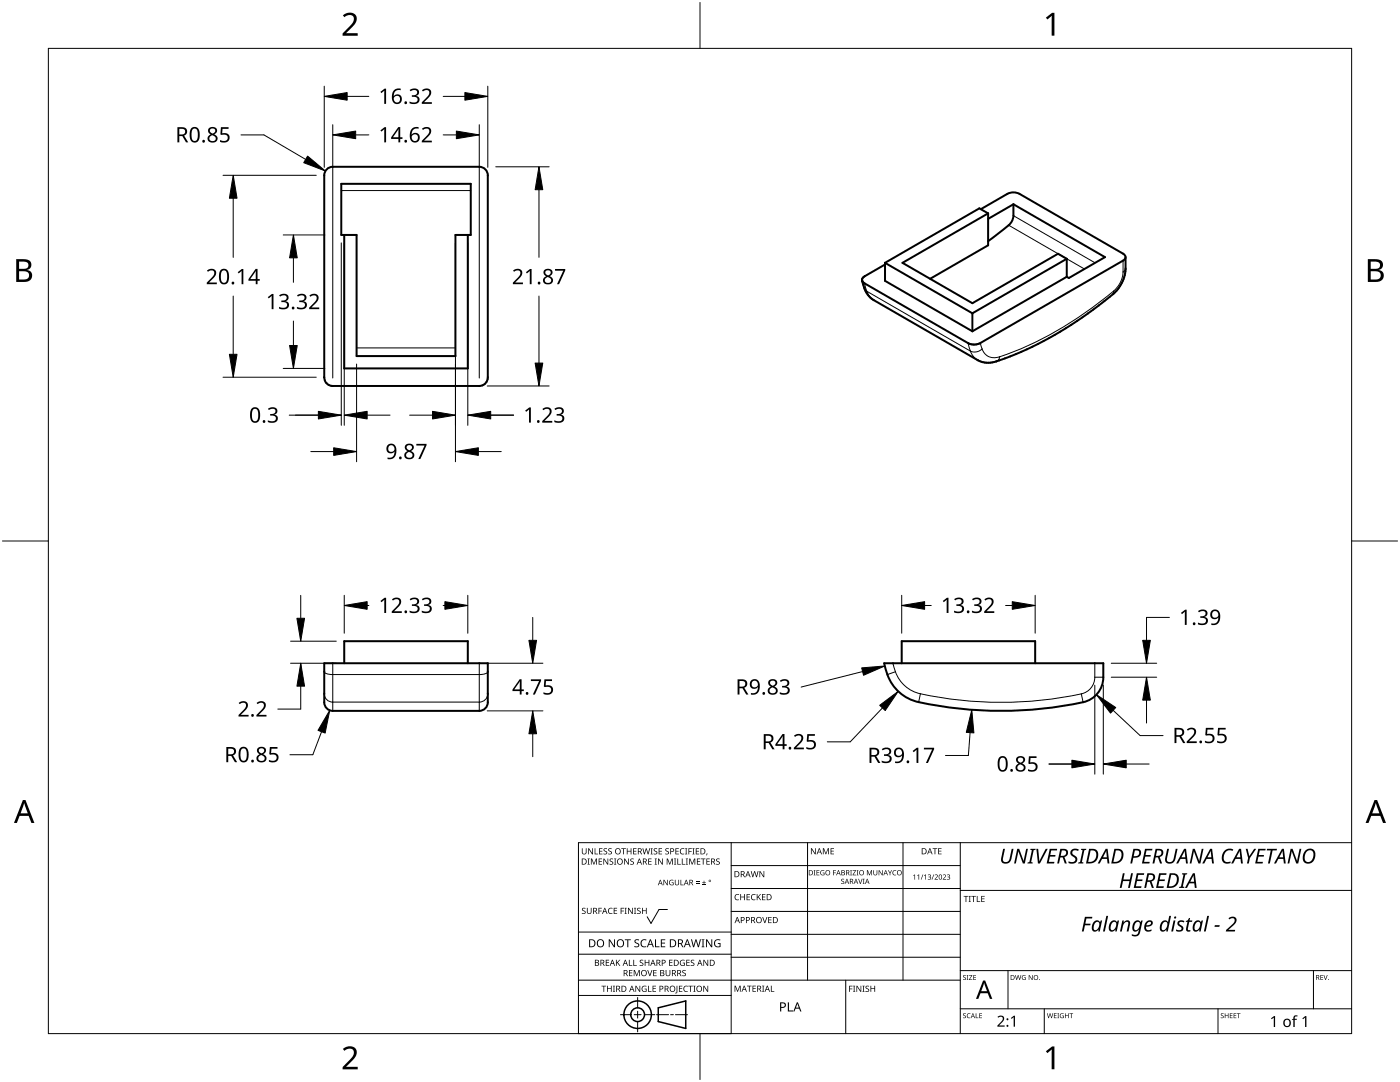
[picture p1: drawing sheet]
<svg xmlns="http://www.w3.org/2000/svg" width="279mm" height="216mm" viewBox="0 0 279 216" stroke-linecap="round" stroke-linejoin="round" font-family="sans-serif">
<g fill="none" stroke="#000" stroke-width=".4">
<path d="M65.2 33.8l.8-.5h.4h29.3a1.7 1.7 0 0 1 1.7 1.7v40.3a1.72 1.72 0 0 1-1.7 1.7h-29.3a1.72 1.72 0 0 1-1.7-1.7v-40.3l.1-.5zM68.1 36.7h25.8v10.2h-3v24.2h-19.7v-24.2h-3.1zM68.7 46.9v26.6h24.7v-26.6M172.1 56l.1 .4a5.1 5.1 0 0 0 2.2 3.5l20.7 12 .9 .3 .9 .2M176.6 52.8l-4.1 2.4-.4 .4v.4M176.6 52.4v3.6l17.5 10.1M176.6 52.4l17.5 10.1M195.7 41.7l5.4-3a2.66 2.66 0 0 1 2.4 0l20.6 11.9a.73 .73 0 0 1 .5 .7 .73 .73 0 0 1-.5 .7l-28.5 16.5a2.68 2.68 0 0 1-2.4 0l-20.7-12-.4-.5M197.2 42.6v6.3l-11.6 6.7M197.2 42.6l-1.7-1-18.9 10.8M197.2 42.6l-17.1 9.8 14 8.1 17.1-9.9 1.7 1M202.3 40.8v2.2a3 3 0 0 1-1.6 2.4l-3.5 2.7"/>
<path d="M202.3 40.8l-5.1 2.9M202.3 40.8l18.2 10.5-7.2 4.2-.4-.3M212.9 51.6l-18.8 10.9M212.9 51.6v3.6M212.9 55.2l-18.8 10.9M224.6 51.3v2.3a7.6 7.6 0 0 1-3.6 6l-5.3 3.9-5.2 3.3-5.6 2.9-5.2 2.1a6.7 6.7 0 0 1-2.8 .6M64.7 75.3h.1M194.1 62.5v3.6M64.7 132.3h32.7v7.8a1.7 1.7 0 0 1-1.7 1.7h-29.3a1.7 1.7 0 0 1-1.7-1.7zM68.7 132.3v-4.4h24.7v4.4M176.5 132.3h43.7a8.1 8.1 0 0 1-.9 5.7 6.1 6.1 0 0 1-5 2.5 77.3 77.3 0 0 1-31.8-.6 9.2 9.2 0 0 1-6-7.6zM180 132.3v-4.4h26.6v4.4"/>
</g>
<g fill="none" stroke="#000" stroke-width=".2">
<path d="M68.1 38h25.8M172.5 57.6l.5 .5M172.5 56.5l.5 1.6M173 58.1l.4 .9 1 .9M173 58.1l20.7 12M201.3 44.9l15.1 8.8M202.3 43l16.3 9.4M222.2 58.1a71.8 71.8 0 0 1-22.7 13.1M222.2 58.1l-.1 .6M224.1 54.3a5.4 5.4 0 0 1-1.9 3.8M224.1 52v2.3M224.6 53.6v.2l-.5 .5"/>
<path d="M71.2 69.4h19.7M193.2 68.5l.5 1.6M193.7 70.1l.4 .8 1 .9M195.6 68.5l.4 1.1M196 69.6l-.8 .5a1.9 1.9 0 0 1-1.5 0M196 69.6a2.57 2.57 0 0 0 3.5 1.6M199.5 71.2a1.03 1.03 0 0 1-.6 .9M64.7 134a1.53 1.53 0 0 0 1.7 .6h29.8a1.21 1.21 0 0 0 1.2-.6M64.7 138.4a1.68 1.68 0 0 0 1.7 1.7h29.3a1.68 1.68 0 0 0 1.7-1.7M66.4 132.3v9.5M95.7 132.3v9.5M178.2 132.3l.5 1.7"/>
<path d="M178.7 134a6.8 6.8 0 0 0 5 4.4M178.7 134l-1.6 .6M183.7 138.4a76.6 76.6 0 0 0 32.1 .1M183.7 138.4l-.4 1.7M215.8 138.5l.4 1.6M218.5 135.1a3.4 3.4 0 0 1-2.7 3.4M218.5 132.3v2.8M218.5 135.1h1.7"/>
</g>
<path d="M9.7 9.7h260v196.5h-260z" fill="none" stroke="#000" stroke-width=".2"/>
<path d="M139.7 .5v9.2M.5 108h9.2M269.7 108h9.2M139.7 206.2v9.2" fill="none" stroke="#000" stroke-width=".2"/>
<g fill="#000">
<path d="M68.4 3.1a1.64 1.64 0 0 1 2.8 .4 2.52 2.52 0 0 1-1.2 2.2l-.9 .9h2.3v.5h-3v-.4l1.2-1.2a1.95 1.95 0 0 0 .9-2.2 1.23 1.23 0 0 0-1.8 .1zM208.7 3.5l1.3-.9h.4v4.5h-.5v-4l-.9 .8zM68.4 209.3a1.64 1.64 0 0 1 2.8 .4 2.52 2.52 0 0 1-1.2 2.2l-.9 1h2.3v.5h-3v-.5l1.2-1.2a1.95 1.95 0 0 0 .9-2.1 1.23 1.23 0 0 0-1.8 .1zM208.7 209.8l1.3-1h.4v4.6h-.5v-4l-.9 .7z"/>
<path d="M3.2 51.7h1.3a1.28 1.28 0 0 1 1.7 1.3 1.04 1.04 0 0 1-.8 .9 1.23 1.23 0 0 1 1 1.5 1.23 1.23 0 0 1-1.6 .9h-1.6zM3.8 54.1v1.7h.9a.86 .86 0 0 0 1.1-.9 .86 .86 0 0 0-1.1-.8zM3.8 52.2v1.4h.8a.78 .78 0 0 0 1.1-.7 .78 .78 0 0 0-1.1-.7z"/>
<path d="M273 51.7h1.3a1.28 1.28 0 0 1 1.7 1.3 1.04 1.04 0 0 1-.9 .9 1.23 1.23 0 0 1 1 1.5 1.23 1.23 0 0 1-1.5 .9h-1.6zM273.6 54.1v1.7h.9a.86 .86 0 0 0 1.1-.9 .86 .86 0 0 0-1.2-.8zM273.6 52.2v1.4h.8a.78 .78 0 0 0 1-.7 .78 .78 0 0 0-1.1-.7z"/>
<path d="M4.6 159.6h.5l1.8 4.6h-.6l-.6-1.4h-1.8l-.5 1.4h-.6zM4.8 160.2l-.7 2.1h1.4z"/>
<path d="M274.3 159.6h.5l1.8 4.6h-.6l-.5-1.4h-1.8l-.6 1.4h-.6zM274.6 160.2l-.7 2.1h1.4z"/>
</g>
<g fill="none" stroke="#000" stroke-width=".2">
<path d="M145.9 168.1v38.1h-30.5v-38.1h154.3M145.9 172.7h45.7M145.9 177.3h45.7M161.2 168.1v27.5M180.2 168.1v27.5M191.6 168.1v38.1M191.6 177.7h78.1M115.4 198.6h30.5M115.4 195.6h76.2M115.4 190.4h30.5M115.4 186h30.5M127.3 199v2.1"/>
<path d="M133.2 181.5h-1.7l-1.6 2.8-.7-1.4M145.9 181.9h45.7M145.9 186.4h45.7M145.9 191h45.7M168.8 195.6v10.6M191.6 193.7h78.1M201.2 193.7v7.6M262.1 193.7v7.6M123.8 202.5h2.1M126.6 202.5h1.3M127.3 201.8v1.4M127.3 203.8v2.1"/>
<path d="M128.6 202.5h2.1M131 202.5h2.4M133.8 202.5h.6M134.8 202.5h2.4M191.6 201.3h78.1M208.4 201.3v4.9M243.1 201.3v4.9"/>
</g>
<g fill="#000">
<path d="M116.1 169.3h.2v.8a.32 .32 0 0 0 .3 .3 .32 .32 0 0 0 .3-.3v-.8h.2v.8a.47 .47 0 0 1-.5 .4 .47 .47 0 0 1-.5-.5zM117.3 171.3h.4l-.1 .1v1l.1 .1h-.4l.1-.1v-1zM117.4 169.3h.2l.6 1v-1h.1v1.2h-.1l-.7-1v1h-.1zM117.9 171.3h.3l.3 1 .4-1h.2v1.2h-.1v-1l-.4 1h-.1l-.4-1v1h-.2zM118.7 169.3h.1v1h.6v.2h-.7zM119.5 171.3h.7v.1h-.6v.4h.5v.2h-.5v.4h.6v.1h-.7zM119.6 169.3h.6v.1h-.5v.4h.5v.1h-.5v.4h.5v.2h-.6zM120.5 169.4l.4-.1h.3l-.1 .1a.25 .25 0 0 0-.4-.1 .25 .25 0 0 0 0 .4 .4 .4 0 0 1 .5 .3 .4 .4 0 0 1-.3 .5 .4 .4 0 0 1-.5-.2h.2a.27 .27 0 0 0 .4-.1 .27 .27 0 0 0-.3-.3l-.2-.2zM120.4 171.3h.2l.6 1v-1h.2v1.2h-.2l-.6-1v1h-.2zM121.4 169.4l.5-.1h.2v.1a.25 .25 0 0 0-.4-.1 .25 .25 0 0 0 0 .4 .4 .4 0 0 1 .4 .3 .4 .4 0 0 1-.2 .5 .4 .4 0 0 1-.5-.2h.1a.27 .27 0 0 0 .5-.1 .27 .27 0 0 0-.4-.3l-.2-.2zM121.7 171.4l.4-.1 .3 .1-.1 .1a.25 .25 0 0 0-.4-.1 .25 .25 0 0 0 0 .4 .4 .4 0 0 1 .5 .3 .4 .4 0 0 1-.3 .5 .4 .4 0 0 1-.5-.3l.2 .1a.27 .27 0 0 0 .4-.2 .27 .27 0 0 0-.3-.3l-.2-.2zM122.5 171.3h.5l-.2 .1v1l.2 .1h-.5l.2-.1v-1z"/>
<path d="M124 169.3h.9v.1h-.4v1.1h-.1v-1.1h-.4zM124.6 171.3h.1l.7 1v-1h.1v1.2h-.2l-.6-1v1h-.1zM125.1 169.3h.1v.5h.7v-.5h.1v1.2h-.1v-.6h-.7v.6h-.1zM125.8 171.4l.5-.1 .2 .1v.1a.25 .25 0 0 0-.4-.1 .25 .25 0 0 0 0 .4 .4 .4 0 0 1 .4 .3 .4 .4 0 0 1-.2 .5 .4 .4 0 0 1-.5-.3l.1 .1a.27 .27 0 0 0 .5-.2 .27 .27 0 0 0-.4-.3l-.2-.2zM126.4 169.3h.6v.1h-.5v.4h.5v.1h-.5v.4h.5v.2h-.6zM128.2 169.3h.2l.2 1 .3-1h.2l.2 1 .3-1h.1l-.3 1.2h-.1l-.3-1.1-.3 1.1h-.2zM129.4 171.3h.6v.1h-.5v.4h.5v.2h-.5v.4h.5v.1h-.6zM129.8 169.3h.5l-.2 .1v1l.2 .1h-.5l.2-.1v-1zM130.7 171.3h.4l-.1 .1v1l.1 .1h-.4l.1-.1v-1zM130.5 169.4l.4-.1h.3l-.1 .1a.25 .25 0 0 0-.4-.1 .25 .25 0 0 0 0 .4 .4 .4 0 0 1 .5 .3 .4 .4 0 0 1-.3 .5 .4 .4 0 0 1-.5-.2h.2a.27 .27 0 0 0 .4-.1 .27 .27 0 0 0-.3-.3l-.2-.2zM131.4 169.3h.7v.1h-.5v.4h.5v.1h-.5v.4h.5v.2h-.7zM131.3 171.3h.2l.7 1-.1-1h.2v1.2h-.2l-.6-1v1h-.2z"/>
<path d="M132.4 175.6h.2l.6 .9v-.9h.1v1h-.2l-.6-.9v.9h-.1zM132.8 169.4l.4-.1h.3l-.1 .1a.25 .25 0 0 0-.3-.1 .25 .25 0 0 0 0 .4 .4 .4 0 0 1 .4 .3 .4 .4 0 0 1-.3 .5 .4 .4 0 0 1-.4-.2h.1a.27 .27 0 0 0 .5-.1 .27 .27 0 0 0-.4-.3l-.2-.2zM133.1 171.3h.2l.4 1 .4-1h.2v1.2h-.2v-1l-.4 1h-.1l-.4-1v1h-.1zM133.7 175.7l.5-.2 .2 .1v.1a.45 .45 0 0 0-.7 .4 .45 .45 0 0 0 .6 .4v-.3h-.2v-.1h.3v.5a.6 .6 0 0 1-.8-.1 .6 .6 0 0 1 .1-.8zM134.5 171.3h.4l-.1 .1v1l.1 .1h-.4l.2-.1v-1zM135.2 171.3h.1v1.1h.6v.1h-.7zM134.8 169.3h.7v.1h-.6v.4h.5v.1h-.5v.4h.6v.2h-.7zM134.7 175.6h.1v.7a.28 .28 0 0 0 .3 .2 .28 .28 0 0 0 .3-.2v-.7h.1v.7a.42 .42 0 0 1-.4 .4 .42 .42 0 0 1-.4-.4zM135.8 175.6h.1v.9h.5v.1h-.6zM136.1 171.3h.1v1.1h.6v.1h-.7zM135.8 169.4l.5-.2 .3 .1-.1 .1a.49 .49 0 0 0-.7 .5 .49 .49 0 0 0 .8 .4 .52 .52 0 0 1-.7 .1 .52 .52 0 0 1-.2-.6zM136.7 169.3h.5l-.2 .1v1l.2 .1h-.5l.2-.1v-1z"/>
<path d="M136.9 171.3h.4l-.1 .1v1l.1 .1h-.4l.1-.1v-1zM137.4 169.3h.7v.1h-.6v.4h.5v.2h-.5v.5h-.1zM137.5 171.3h.3l.3 1 .4-1h.3v1.2h-.2v-1l-.4 1h-.1l-.4-1v1h-.2zM138.2 169.3h.4l-.1 .1v1l.1 .1h-.4l.1-.1v-1zM138.9 176.2h.7v.1h-.7zM138.9 175.9h.7v.1h-.7zM138.9 169.3h.6v.1h-.5v.4h.5v.1h-.5v.4h.5v.2h-.6zM139.1 171.3h.7v.1h-.6v.4h.5v.2h-.5v.4h.6v.1h-.7zM140.1 176.5h.8v.1h-.8zM139.9 171.3h.9v.1h-.4v1.1h-.1v-1.1h-.4zM140.4 175.7h.2v.3h.3v.2h-.3v.3h-.2v-.3h-.3v-.2h.3zM141 170.3h.2l-.3 .4z"/>
<path d="M141 171.3h.7v.1h-.6v.4h.5v.2h-.5v.4h.6v.1h-.7zM143 171.4l.4-.1 .2 .1v.1a.25 .25 0 0 0-.4-.1 .25 .25 0 0 0 0 .4 .4 .4 0 0 1 .5 .3 .4 .4 0 0 1-.3 .5 .4 .4 0 0 1-.5-.3l.2 .1a.27 .27 0 0 0 .4-.2 .27 .27 0 0 0-.3-.3l-.3-.2zM146.8 178.6l.4-.2 .3 .1v.1a.49 .49 0 0 0-.7 .4 .49 .49 0 0 0 .7 .5 .52 .52 0 0 1-.7 0 .52 .52 0 0 1-.2-.6zM147.7 178.4h.2v.5h.6v-.5h.2v1.2h-.2v-.5h-.6v.5h-.2zM149 178.4h.7v.1h-.5v.4h.4v.2h-.4v.4h.5v.1h-.7zM150 178.6l.5-.2 .3 .1-.1 .1a.49 .49 0 0 0-.7 .4 .49 .49 0 0 0 .8 .5 .52 .52 0 0 1-.7 0 .52 .52 0 0 1-.2-.6zM149.8 173.8h.2l.2 1.1 .3-1.1h.2l.3 1.1 .2-1.1h.2l-.3 1.2h-.2l-.3-1-.3 1h-.1zM151 178.4h.2v.6l.5-.6h.2l-.5 .5 .5 .7h-.2l-.4-.6-.1 .6h-.2zM151.6 173.8h.1l.7 1v-1h.1v1.2h-.2l-.6-1v1h-.1zM152.1 178.4h.7v.1h-.6v.4h.5v.2h-.5v.4h.6v.1h-.7zM162.4 173.6h.4l-.2 .1v.9l.2 .1h-.4l.1-.1v-.9zM161.8 169.3h.2l.7 1v-1h.1v1.2h-.2l-.6-1v1h-.2z"/>
<path d="M162.9 173.6h.6v.2h-.4v.3h.4v.1h-.4v.3h.4v.2h-.6zM163.8 173.8l.4-.2 .3 .1v.1a.42 .42 0 0 0-.7 .3 .42 .42 0 0 0 .6 .4v-.3h-.2v-.1h.3v.5a.56 .56 0 0 1-.7-.1 .56 .56 0 0 1 0-.7zM164.2 169.3h.2l.4 .9 .4-.9h.2v1.2h-.1v-1.1l-.4 1.1h-.1l-.4-1.1v1.1h-.2zM166.3 173.6h.5v.2h-.4v.3h.4v.1h-.4v.5h-.1zM165.8 169.3h.6v.1h-.5v.4h.5v.1h-.5v.4h.5v.2h-.6zM167.9 175.5l.4-.2 .2 .1-.1 .1a.24 .24 0 0 0-.3-.1 .24 .24 0 0 0-.1 .3 .24 .24 0 0 0 .3 .1 .33 .33 0 0 1 .1 .6 .33 .33 0 0 1-.5 0v-.2a.26 .26 0 0 0 .4 .1 .26 .26 0 0 0 0-.3 .26 .26 0 0 0-.3-.2zM169.7 173.6h.3l-.1 .1v.9l.1 .1h-.3l.1-.1v-.9zM170.2 173.6h.6l-.5 .9h.5v.2h-.7l.6-.9h-.5zM171.3 175.4h.1l.3 .8 .3-.8h.1l-.3 1h-.2zM171 173.6h.3l-.1 .1v.9l.1 .1h-.3l.1-.1v-.9zM172.2 175.4h.4l-.2 .1v.8l.2 .1h-.4l.1-.1v-.8zM173 173.6h.2l.3 .9 .3-.9h.2v1.1h-.1v-.9l-.4 .9-.4-.9v.9h-.1z"/>
<path d="M174.3 173.6h.1v.7a.26 .26 0 0 0 .3 .3 .26 .26 0 0 0 .3-.3v-.7h.1v.7a.39 .39 0 0 1-.4 .4 .39 .39 0 0 1-.4-.4zM175.4 173.6h.1l.5 .9v-.9h.2v1.1h-.2l-.5-.9v.9h-.1zM177.2 173.6h.2l.2 .5 .3-.5h.1l-.3 .7v.4h-.1v-.4zM178.2 173.8l.4-.2 .3 .1-.1 .1a.41 .41 0 0 0-.6 .4 .41 .41 0 0 0 .6 .3 .48 .48 0 0 1-.7 0 .48 .48 0 0 1 .1-.7zM182.2 174.7l.4-.2v1h-.1v-.9l-.2 .2zM183.1 174.7l.3-.2v1h-.1v-.9l-.2 .2zM184.1 174.5h.2l-.4 1h-.1zM184.4 174.7l.4-.2v1h-.1v-.9l-.2 .2zM185.2 174.6a.32 .32 0 0 1 .5-.1 .32 .32 0 0 1-.1 .5 .32 .32 0 0 1 .2 .4 .32 .32 0 0 1-.5 .1l-.1-.1a.26 .26 0 0 0 .3 .1 .26 .26 0 0 0 .1-.4l-.3-.2a.23 .23 0 0 0 .3 0 .23 .23 0 0 0-.1-.4 .23 .23 0 0 0-.3 .2zM186.3 174.5h.1l-.4 1h-.1zM186.1 169.3h.9v.1h-.3v1.1h-.2v-1.1h-.4zM186.5 174.6a.37 .37 0 0 1 .6 0 .37 .37 0 0 1-.2 .6l-.2 .2h.5v.1h-.7l.3-.4a.27 .27 0 0 0 .3-.3 .27 .27 0 0 0-.4-.2z"/>
<path d="M187.2 169.3h.7v.1h-.5v.4h.5v.1h-.5v.4h.5v.2h-.7zM188.2 174.6a.37 .37 0 0 1 .6 0 .37 .37 0 0 1-.3 .6l-.2 .2h.5v.1h-.7l.3-.4a.27 .27 0 0 0 .3-.3 .27 .27 0 0 0-.4-.2zM189 174.6a.32 .32 0 0 1 .5-.1 .32 .32 0 0 1-.1 .5 .32 .32 0 0 1 .2 .4 .32 .32 0 0 1-.5 .1l-.1-.1a.26 .26 0 0 0 .3 .1 .26 .26 0 0 0 .1-.4l-.3-.2a.23 .23 0 0 0 .3 0 .23 .23 0 0 0-.1-.4 .23 .23 0 0 0-.3 .2zM192.3 178.8h.9v.1h-.3v1.1h-.2v-1.1h-.4zM193.3 178.8h.5l-.2 .1v1l.2 .1h-.5l.2-.1v-1zM193.8 178.8h1v.1h-.4v1.1h-.2v-1.1h-.4zM194.9 178.8h.2v1.1h.5v.1h-.7zM195.8 178.8h.7v.1h-.5v.4h.5v.1h-.5v.5h.5v.1h-.7zM200.2 169.4h.4l-.4 1.8a.69 .69 0 0 0 .6 .9 .69 .69 0 0 0 .7-.8l.4-1.9h.4l-.4 1.9a1.09 1.09 0 0 1-.9 1 1.09 1.09 0 0 1-1.2-.6zM203 169.4h.4l.9 2.4 .5-2.4h.3l-.6 2.9h-.4l-.9-2.4-.5 2.4h-.3zM205.7 169.4h1l-.1 .2-.3 .1-.5 2.3 .3 .1v.2h-1.1l.1-.2 .3-.1 .5-2.3-.3-.1zM206.8 169.4h.4l.2 2.5 1.3-2.5h.4l-1.6 2.9h-.4z"/>
<path d="M209.5 169.4h1.5l-.1 .3h-1.1l-.2 .9h1v.3h-1.1l-.2 1.1h1.1v.3h-1.5zM213.9 169.6l.4-.2h.6l.4 .1-.1 .3a.63 .63 0 0 0-.8-.2 .63 .63 0 0 0-.3 .8l.1 .1a.94 .94 0 0 1 .8 1.2 .94 .94 0 0 1-1.3 .6l-.5-.1v-.4a.8 .8 0 0 0 .9 .2 .8 .8 0 0 0 .5-.6l-.2-.3a.89 .89 0 0 1-.7-.6 .89 .89 0 0 1 .2-.9zM215.8 169.4h1v.2l-.4 .1-.5 2.3 .3 .1v.2h-1v-.2l.3-.1 .5-2.3-.3-.1zM224.1 174.2h.4l-.3 1.3h1.3l.2-1.3h.4l-.6 3h-.4l.3-1.4h-1.3l-.3 1.4h-.3zM226.9 174.2h1.5l-.1 .4h-1.1l-.2 .9h1v.3h-1.1l-.2 1.1h1.1l-.1 .3h-1.4zM228.5 169.4h1.5l-.1 .3h-1.1l-.2 .9h1.1l-.1 .3h-1l-.3 1.1h1.2l-.1 .3h-1.5zM231.3 174.2h1.5l-.1 .4h-1.1l-.2 .9h1.1l-.1 .3h-1l-.3 1.1h1.2l-.1 .3h-1.5zM232.9 169.4h.4l-.4 1.8a.69 .69 0 0 0 .6 .9 .69 .69 0 0 0 .7-.8l.4-1.9h.4l-.4 1.9a1.09 1.09 0 0 1-.9 1 1.09 1.09 0 0 1-1.2-.6zM235.9 174.2h1v.3h-.3l-.5 2.4 .3 .1-.1 .2h-1v-.2l.4-.1 .5-2.4h-.3zM238 169.4h.4l.9 2.4 .5-2.4h.4l-.6 2.9h-.4l-.9-2.4-.5 2.4h-.4zM244.4 169.7a1.52 1.52 0 0 1 1.7-.2l-.1 .3a1.3 1.3 0 0 0-1.6 .5 1.3 1.3 0 0 0 .2 1.7l1-.1v.3a1.22 1.22 0 0 1-1.5-.2 1.22 1.22 0 0 1-.2-1.5zM248.6 169.4h.4l.3 1.4 1-1.4h.4l-1.3 1.8-.2 1.1h-.3l.2-1.1z"/>
<path d="M251.1 169.4h1.5l-.1 .3h-1.1l-.2 .9h1.1l-.1 .3h-1l-.3 1.1h1.1v.3h-1.5zM252.9 169.4h1.9v.3h-.8l-.6 2.6h-.3l.5-2.6h-.8zM257.6 169.4h.4l.9 2.4 .5-2.4h.3l-.6 2.9h-.4l-.9-2.4-.5 2.4h-.3zM116.2 181.3l.4-.2 .3 .1-.1 .1a.25 .25 0 0 0-.4-.1 .25 .25 0 0 0 0 .4 .4 .4 0 0 1 .5 .3 .4 .4 0 0 1-.3 .5 .4 .4 0 0 1-.5-.2h.2a.27 .27 0 0 0 .4-.1 .27 .27 0 0 0-.3-.3l-.2-.2zM117.1 181.1h.2v.8a.32 .32 0 0 0 .3 .3 .32 .32 0 0 0 .3-.3v-.8h.2v.8a.47 .47 0 0 1-.5 .5 .47 .47 0 0 1-.5-.5zM119.4 181.1h.7v.2h-.5v.4h.5v.1h-.5v.6h-.2zM120 196.7h1v.1h-.4v1.1h-.2v-1.1h-.4zM120.9 191.5h.7v.1h-.6v.4h.5v.2h-.5v.4h.6v.1h-.7zM121.5 181.3l.4-.2 .4 .1-.1 .1a.49 .49 0 0 0-.7 .5 .49 .49 0 0 0 .7 .4 .52 .52 0 0 1-.6 .1 .52 .52 0 0 1-.3-.6zM121.1 196.7h.2v.5h.6v-.5h.2v1.2h-.2v-.6h-.6v.6h-.2zM121.5 187.4h.2l.9 1.3v-1.3h.1v1.6h-.2l-.8-1.3v1.3h-.2zM122.3 196.7h.4l-.1 .1v1l.1 .1h-.4l.2-.1v-1z"/>
<path d="M122.5 181.1h.7v.2h-.6v.4h.5v.1h-.5v.4h.6v.2h-.7zM122.9 191.5h.2v.6l.5-.6h.2l-.5 .5 .5 .7h-.2l-.4-.6-.1 .6h-.2zM123.9 181.1h.6v.2h-.5v.4h.5v.1h-.5v.6h-.1zM124.7 181.1h.4l-.2 .2v.9l.2 .2h-.4l.1-.2v-.9zM124.7 187.4h1.2v.2h-.5v1.4h-.2v-1.4h-.5zM125.5 191.5h.2v1.1h.5v.1h-.7zM125.5 193.6h.7v.1h-.5v.4h.5v.1h-.5v.4h.5v.2h-.7zM125.3 181.1h.2l.7 1.1-.1-1.1h.2v1.3h-.2l-.6-1v1h-.2zM126.4 191.5h.1v1.1h.6v.1h-.7zM126.5 181.1h.5l-.2 .2v.9l.2 .2h-.5l.2-.2v-.9zM126.5 193.6h.2l.4 1 .4-1h.2v1.2h-.2v-1.1l-.4 1.1h-.1l-.4-1.1v1.1h-.1zM126.7 187.6l.3-.2 .6 .1-.2 .1a.33 .33 0 0 0-.6 .2 .33 .33 0 0 0 .4 .4 .47 .47 0 0 1 .4 .6 .47 .47 0 0 1-.7 .2h-.3v-.2h.2a.35 .35 0 0 0 .6-.2 .35 .35 0 0 0-.5-.4l-.3-.2z"/>
<path d="M126.8 196.7h.2l.6 1v-1h.2v1.2h-.2l-.7-1 .1 1h-.2zM127.2 181.3l.4-.2 .3 .1-.1 .1a.25 .25 0 0 0-.4-.1 .25 .25 0 0 0 0 .4 .4 .4 0 0 1 .5 .3 .4 .4 0 0 1-.3 .5 .4 .4 0 0 1-.5-.2h.2a.27 .27 0 0 0 .4-.1 .27 .27 0 0 0-.3-.3l-.2-.2zM127.7 191.6l.4-.1 .3 .1-.1 .1a.25 .25 0 0 0-.3-.1 .25 .25 0 0 0 0 .4 .4 .4 0 0 1 .4 .3 .4 .4 0 0 1-.3 .5 .4 .4 0 0 1-.4-.3l.1 .1a.27 .27 0 0 0 .5-.2 .27 .27 0 0 0-.4-.3l-.2-.2zM128 187.6l.6-.2 .4 .1-.1 .2a.63 .63 0 0 0-.9 .5 .63 .63 0 0 0 1 .6v.2a.83 .83 0 0 1-1.1-.3 .83 .83 0 0 1 .1-1.1zM128.2 196.8l.6-.1 .2 .1v.1a.5 .5 0 0 0-.8 .4 .5 .5 0 0 0 .7 .5v-.4h-.3v-.1h.4v.6a.66 .66 0 0 1-.8-.2 .66 .66 0 0 1 0-.9zM128.1 181.1h.2v.6h.6v-.6h.2v1.3h-.2v-.6h-.6v.6h-.2zM129.2 193.6h.1l.4 1 .3-1h.2l-.4 1.2h-.2zM129.3 196.7h.2v1.1h.5v.1h-.7zM128.7 191.5h.1v.5h.6v-.5h.2v1.2h-.2v-.5h-.6v.5h-.1zM130.7 187.4h.2v1.4h.7v.2h-.9zM130.2 196.7h.7v.1h-.5v.4h.5v.1h-.5v.5h.5v.1h-.7zM130.4 193.6h.6v.1h-.5v.4h.5v.1h-.5v.4h.5v.2h-.6z"/>
<path d="M131.9 187.4h.9v.2h-.7v.5h.6v.2h-.6v.5h.7v.2h-.9zM132.8 193.6h.2v.7a.32 .32 0 0 0 .3 .4 .32 .32 0 0 0 .3-.4v-.7h.2v.7a.47 .47 0 0 1-.5 .5 .47 .47 0 0 1-.5-.5zM133.5 191.5h.7v.1h-.5v.4h.5v.2h-.5v.4h.5v.1h-.7zM135 196.7h.2v1.3l-.1 .2h-.3l-.1-.1 .3-.2zM135.5 196.7h.7v.1h-.5v.4h.4v.1h-.4v.5h.5v.1h-.7zM135.8 191.7l.5-.2 .4 .1-.1 .1a.5 .5 0 0 0-.8 .4 .5 .5 0 0 0 .7 .5v-.4h-.2v-.1h.4v.6a.66 .66 0 0 1-.9-.1 .66 .66 0 0 1 0-.9zM136.2 193.7l.4-.2 .3 .1-.1 .1a.25 .25 0 0 0-.4-.1 .25 .25 0 0 0 0 .4 .4 .4 0 0 1 .5 .3 .4 .4 0 0 1-.3 .5 .4 .4 0 0 1-.5-.2h.2a.27 .27 0 0 0 .5-.1 .27 .27 0 0 0-.4-.3l-.2-.2zM136.5 196.8l.5-.1 .3 .1-.1 .1a.49 .49 0 0 0-.7 .4 .49 .49 0 0 0 .8 .4 .52 .52 0 0 1-.7 .1 .52 .52 0 0 1-.2-.6zM137 191.5h.6v.1h-.5v.4h.5v.2h-.5v.4h.5v.1h-.6zM137.4 196.7h.9v.1h-.4v1.1h-.1v-1.1h-.4zM137.9 191.6l.4-.1 .3 .1-.1 .1a.25 .25 0 0 0-.4-.1 .25 .25 0 0 0 0 .4 .4 .4 0 0 1 .5 .3 .4 .4 0 0 1-.3 .5 .4 .4 0 0 1-.5-.3l.2 .1a.27 .27 0 0 0 .4-.2 .27 .27 0 0 0-.3-.3l-.2-.2zM138.4 196.7h.4l-.1 .1v1l.1 .1h-.4l.1-.1v-1z"/>
<path d="M137.9 187.4h.2l.3 1.4 .4-1.4h.2l.4 1.4 .3-1.4h.2l-.4 1.6h-.2l-.4-1.3-.4 1.3h-.2zM140 187.4h.6l-.2 .2v1.3l.2 .1h-.6l.2-.1v-1.3zM140.4 196.7h.1l.7 1v-1h.1v1.2h-.1l-.7-1v1h-.1zM140.4 191.5h.2l.6 1v-1h.1v1.2h-.1l-.7-1v1h-.1zM140.9 187.4h.2l.9 1.3v-1.3h.1v1.6h-.2l-.8-1.3v1.3h-.2zM142.7 187.6l.7-.2 .4 .1-.1 .2a.65 .65 0 0 0-1 .5 .65 .65 0 0 0 .9 .6v-.4h-.3v-.2h.5v.7a.86 .86 0 0 1-1.1-.1 .86 .86 0 0 1 0-1.2zM146.6 196.7h.2l.4 1 .4-1h.2v1.2h-.1v-1.1l-.4 1.1h-.2l-.4-1.1v1.1h-.1zM149.1 196.7h.9v.1h-.4v1.1h-.1v-1.1h-.4zM150.2 196.7h.7v.1h-.6v.4h.5v.1h-.5v.5h.6v.1h-.7zM152.1 183h.2l.3 1 .4-1h.1l-.4 1.2h-.1zM152.1 196.7h.4l-.1 .1v1l.1 .1h-.4l.1-.1v-1zM153.8 196.7h.2v1.1h.5v.1h-.7z"/>
<path d="M153.3 183h.7v.1h-.5v.4h.5v.1h-.5v.5h.5v.1h-.7zM169.5 196.7h.6v.1h-.5v.5h.5v.1h-.5v.5h-.1zM170.2 196.7h.5l-.2 .1v1l.2 .1h-.5l.2-.1v-1zM170.9 196.7h.2l.6 1v-1h.2v1.2h-.2l-.6-1v1h-.2zM172.1 196.7h.5l-.2 .1v1l.2 .1h-.5l.2-.1v-1zM172.8 196.8l.4-.1h.2v.2a.25 .25 0 0 0-.4-.1 .25 .25 0 0 0 0 .4 .4 .4 0 0 1 .5 .3 .4 .4 0 0 1-.3 .4 .4 .4 0 0 1-.5-.2l.2 .1a.27 .27 0 0 0 .4-.2 .27 .27 0 0 0-.3-.3l-.3-.2zM173.7 196.7h.2v.5h.6v-.5h.2v1.2h-.2v-.6h-.6v.6h-.2zM192.2 194.7l.4-.1h.2l-.1 .1a.24 .24 0 0 0-.3 0 .24 .24 0 0 0-.1 .3 .24 .24 0 0 0 .4 .1 .31 .31 0 0 1 0 .4 .31 .31 0 0 1-.5-.1 .24 .24 0 0 0 .3 .1 .24 .24 0 0 0 .1-.3l-.4-.3zM192.9 194.6h.4l-.1 .1v.7l.1 .1h-.4l.1-.1v-.7zM193.4 194.6h.6l-.5 .8h.6v.1h-.7l.5-.8h-.5zM194.2 194.6h.6v.1h-.4v.3h.4v.1h-.4v.3h.4v.1h-.6zM202.6 194.6h.1l.2 .8 .2-.8h.2l.2 .8 .2-.8h.1l-.2 .9h-.2l-.2-.8-.2 .8h-.2z"/>
<path d="M204 194.7l.4-.1h.3l-.1 .1a.4 .4 0 0 0-.6 .4 .4 .4 0 0 0 .6 .3v-.3l-.2-.1h.3v.5a.53 .53 0 0 1-.7-.1 .53 .53 0 0 1 0-.7zM205.3 194.6h.1l.6 .8v-.8h.1v.9h-.2l-.5-.8v.8h-.1zM216.5 182.9h1.5l-.1 .4h-1.1l-.2 1h1v.3h-1.1l-.2 1.3h-.4zM220.8 182.8h.4l-.7 3.1h-.4zM224 183.7h.3l-.1 .4a.67 .67 0 0 1 .9-.5 .67 .67 0 0 1 .4 .9l-.3 1.4h-.3l.2-1.4a.4 .4 0 0 0-.2-.6 .4 .4 0 0 0-.5 .3l-.3 .6-.2 1.1h-.4zM234.2 183.7h.4l-.5 2.2h-.4zM235.2 183.8a1.19 1.19 0 0 1 1.2 0l-.1 .3-.3-.1a.41 .41 0 0 0-.7 .1 .41 .41 0 0 0 .5 .6 .69 .69 0 0 1 .3 .9 .69 .69 0 0 1-.9 .3l-.5-.1v-.4l.5 .2a.43 .43 0 0 0 .6-.3 .43 .43 0 0 0-.5-.5l-.2-.2a.59 .59 0 0 1 .1-.8zM236.7 183.8l.3-.2 .3-.4h.2l-.1 .5h.6l-.1 .2h-.6l-.2 1.2a.32 .32 0 0 0 0 .5 .32 .32 0 0 0 .5 0v.2l-.3 .1a.52 .52 0 0 1-.5-.2 .52 .52 0 0 1-.1-.6l.3-1.2h-.4zM240.9 182.8h.4l-.7 3.1h-.3zM242.5 184.6h.9l-.1 .3h-.9zM245.2 183.2a.87 .87 0 0 1 1-.3 .87 .87 0 0 1 .6 .9l-.3 .5-1.3 1.2h1.3l-.1 .4h-1.8l.1-.3 1.1-1a.78 .78 0 0 0 .4-1.4h-.4l-.5 .3zM263.5 194.6h.6v.1h-.5v.3h.4v.1h-.4v.3h.5v.1h-.6z"/>
<path d="M264.1 194.6h.2l.2 .8 .3-.8h.2l-.4 .9h-.1zM157.2 200h.3v1.6h.8v.2h-1.1zM192.2 202.3l.4-.1h.2l-.1 .1a.24 .24 0 0 0-.3 0 .24 .24 0 0 0-.1 .3 .24 .24 0 0 0 .4 .1 .31 .31 0 0 1 0 .5 .31 .31 0 0 1-.5-.2 .24 .24 0 0 0 .3 .1 .24 .24 0 0 0 .1-.3l-.4-.2zM193.1 202.3l.3-.1h.3l-.1 .1a.39 .39 0 0 0-.5 .4 .39 .39 0 0 0 .5 .3 .46 .46 0 0 1-.6 0 .46 .46 0 0 1 .1-.7zM194.7 202.2h.1v.8h.5v.2h-.6zM195.4 202.2h.6v.1h-.4v.3h.4v.1h-.4v.4h.4v.1h-.6zM199.1 202.9a.76 .76 0 0 1 1.2 0 .76 .76 0 0 1-.3 1.1l-.6 .6h1.1v.3h-1.5v-.3l.8-.8a.52 .52 0 0 0 .3-.8 .52 .52 0 0 0-.9 .1zM201.7 203.1l.6-.4h.3v2.2h-.3v-1.9l-.4 .3zM209 202.2h.1l.2 .8 .2-.8h.1l.3 .8 .2-.8h.1l-.3 1h-.1l-.2-.9-.3 .9h-.1zM210.3 202.2h.6v.1h-.4v.3h.3v.1h-.3v.4h.4v.1h-.6zM211 202.2h.4l-.2 .1v.8l.2 .1h-.4l.1-.1v-.8zM211.6 202.3l.7-.1-.1 .1a.4 .4 0 0 0-.6 .4 .4 .4 0 0 0 .6 .3v-.2l-.2-.2h.3v.5a.53 .53 0 0 1-.7-.1 .53 .53 0 0 1 0-.7z"/>
<path d="M212.5 202.2h.2v.4h.5v-.4h.1v1h-.1v-.5h-.5v.5h-.2zM213.4 202.2h.8v.1h-.3v.9h-.2v-.9h-.3zM243.7 202.3l.3-.1h.2v.1a.24 .24 0 0 0-.3 0 .24 .24 0 0 0-.1 .3 .24 .24 0 0 0 .3 .1 .31 .31 0 0 1 0 .5 .31 .31 0 0 1-.5-.2 .24 .24 0 0 0 .4 .1 .24 .24 0 0 0 0-.3l-.3-.2zM244.4 202.2h.2v.4h.5v-.4h.1v1h-.1v-.5h-.5v.5h-.2zM245.4 202.2h.6v.1h-.4v.3h.4v.1h-.4v.4h.4v.1h-.6zM246.2 202.2h.5v.1h-.4v.3h.4v.1h-.4v.4h.4v.1h-.5zM246.8 202.2h.8v.1h-.3v.9h-.2v-.9h-.3zM253.7 203.2l.6-.5h.2v2.2h-.3v-1.9l-.4 .4zM258.2 202.7l.3-.1h.5l-.1 .3-.4-.1-.1 .2v.3h.4v.2h-.4v1.4h-.3v-1.4h-.3l.3-.2zM259.9 203.2l.6-.5h.2v2.2h-.2v-1.9l-.5 .4z"/>
<path d="M116.1 171.3h.4a.61 .61 0 0 1 .6 .6 .61 .61 0 0 1-.6 .6h-.4zM116.3 171.4v1h.1a.48 .48 0 0 0 .5-.5 .48 .48 0 0 0-.4-.5z"/>
<path d="M122.7 169.9a.61 .61 0 0 1 1.2 0 .61 .61 0 0 1-1.2 0zM122.9 169.9a.45 .45 0 0 0 .9 0 .45 .45 0 0 0-.9 0z"/>
<path d="M123.1 171.9a.61 .61 0 0 1 1.2 0 .61 .61 0 0 1-1.2 0zM123.3 171.9a.45 .45 0 0 0 .9 0 .45 .45 0 0 0-.9 0z"/>
<path d="M127.3 169.3h.3a.35 .35 0 0 1 .5 .2 .35 .35 0 0 1-.3 .4l.4 .6h-.2l-.3-.5h-.3v.5h-.1zM127.4 169.4v.4h.2a.23 .23 0 0 0 .3-.2 .23 .23 0 0 0-.3-.2z"/>
<path d="M127.5 171.3h.2l.4 1.2h-.1l-.2-.4h-.4l-.2 .4h-.1zM127.6 171.5l-.2 .5h.4z"/>
<path d="M128.3 171.3h.3a.35 .35 0 0 1 .5 .2 .35 .35 0 0 1-.3 .5l.4 .5h-.2l-.3-.5h-.2v.5h-.2zM128.5 171.4v.5h.1a.23 .23 0 0 0 .3-.2 .23 .23 0 0 0-.3-.3z"/>
<path d="M131.7 175.5h.1l.5 1.1h-.2l-.1-.3h-.4l-.2 .3h-.1zM131.8 175.7l-.2 .5h.3z"/>
<path d="M133.8 169.3h.3a.41 .41 0 0 1 .4 .5 .41 .41 0 0 1-.6 .2v.5h-.1zM133.9 169.4v.5a.29 .29 0 0 0 .5-.3 .29 .29 0 0 0-.5-.2z"/>
<path d="M136.9 175.5h.1l.4 1.1h-.1l-.1-.3h-.5l-.1 .3h-.1zM137 175.7l-.2 .5h.3z"/>
<path d="M137.6 175.6h.3a.31 .31 0 0 1 .4 .2 .31 .31 0 0 1-.2 .4l.3 .4h-.2l-.3-.4h-.2v.4h-.1zM137.7 175.7v.4h.2a.21 .21 0 0 0 .2-.2 .21 .21 0 0 0-.2-.2z"/>
<path d="M139.8 169.3h.4a.61 .61 0 0 1 .6 .6 .61 .61 0 0 1-.7 .6h-.3zM140 169.4v.9h.1a.48 .48 0 0 0 .5-.4 .48 .48 0 0 0-.4-.5z"/>
<path d="M141.4 175.8a.25 .25 0 0 1 .5 0 .25 .25 0 0 1-.5 0zM141.5 175.8a.15 .15 0 0 0 .3 0 .15 .15 0 0 0-.3 0z"/>
<path d="M141.9 171.3h.4a.35 .35 0 0 1 .4 .2 .35 .35 0 0 1-.2 .5l.3 .5h-.2l-.3-.5h-.2v.5h-.2zM142.1 171.4v.5h.2a.23 .23 0 0 0 .2-.2 .23 .23 0 0 0-.3-.3z"/>
<path d="M146.6 173.8h.4a.61 .61 0 0 1 .6 .6 .61 .61 0 0 1-.7 .6h-.3zM146.7 174v.9h.2a.48 .48 0 0 0 .5-.5 .48 .48 0 0 0-.5-.4z"/>
<path d="M147.8 173.8h.4a.35 .35 0 0 1 .4 .3 .35 .35 0 0 1-.2 .4l.3 .5h-.2l-.3-.5h-.2v.5h-.2zM148 174v.4h.2a.23 .23 0 0 0 .3-.2 .23 .23 0 0 0-.3-.2z"/>
<path d="M149.2 173.8h.1l.5 1.2h-.1l-.2-.3h-.5l-.1 .3h-.2zM149.3 174l-.2 .5h.4z"/>
<path d="M153 178.4h.4a.61 .61 0 0 1 .6 .6 .61 .61 0 0 1-.6 .6h-.4zM153.2 178.5v1h.1a.48 .48 0 0 0 .5-.5 .48 .48 0 0 0-.4-.5z"/>
<path d="M161.4 173.6h.3a.51 .51 0 0 1 .5 .6 .51 .51 0 0 1-.5 .5h-.3zM161.5 173.7v.8h.4l.2-.2v-.4z"/>
<path d="M163.4 169.2h.2l.5 1.3h-.2l-.2-.4h-.4l-.2 .4h-.1zM163.5 169.4l-.2 .6h.4z"/>
<path d="M164.7 174.1a.51 .51 0 0 1 1 0 .51 .51 0 0 1-1 0zM164.9 174.2a.38 .38 0 0 0 .7 0 .38 .38 0 0 0-.7 0z"/>
<path d="M167.3 173.6h.1l.4 1.1h-.1l-.2-.4h-.4l-.1 .4h-.1zM167.3 173.8l-.1 .4h.3z"/>
<path d="M167.9 173.6h.3a.26 .26 0 0 1 .4 .2 .26 .26 0 0 1-.2 .3 .28 .28 0 0 1 .2 .4 .28 .28 0 0 1-.3 .2h-.4zM168.1 174.2v.3h.2a.19 .19 0 0 0 .2-.1 .19 .19 0 0 0-.3-.2zM168.1 173.7v.4h.1a.18 .18 0 0 0 .3-.2 .18 .18 0 0 0-.3-.2z"/>
<path d="M168.9 173.6h.2a.29 .29 0 0 1 .4 .2 .29 .29 0 0 1-.2 .4l.3 .5h-.2l-.2-.5h-.2v.5h-.1zM169 173.7v.4h.1a.2 .2 0 0 0 .3-.2 .2 .2 0 0 0-.3-.2z"/>
<path d="M169 175.4h.1l.4 1h-.2l-.1-.3h-.4l-.1 .3h-.1zM169 175.5l-.1 .4h.3z"/>
<path d="M169.6 175.4h.3a.29 .29 0 0 1 .4 .2 .29 .29 0 0 1-.2 .3l.2 .5h-.1l-.3-.4h-.2v.4h-.1zM169.7 175.5v.3h.2a.2 .2 0 0 0 .2-.1 .2 .2 0 0 0-.2-.2z"/>
<path d="M170.8 175.4h.1l.4 1h-.2l-.1-.3h-.4l-.1 .3h-.1zM170.8 175.5l-.1 .4h.3z"/>
<path d="M171.4 174.1a.51 .51 0 0 1 1 0 .51 .51 0 0 1-1 0zM171.6 174.2a.4 .4 0 0 0 .8 0 .4 .4 0 0 0-.8 0z"/>
<path d="M173 175.4h.1l.4 1h-.1l-.1-.3h-.4l-.2 .3h-.1zM173.1 175.5l-.2 .4h.3z"/>
<path d="M176.7 173.6h.1l.4 1.1h-.1l-.1-.4h-.4l-.2 .4h-.1zM176.8 173.8l-.2 .4h.3z"/>
<path d="M178.9 174.1a.55 .55 0 0 1 1.1 0 .55 .55 0 0 1-1.1 0zM179.1 174.2a.4 .4 0 0 0 .8 0 .4 .4 0 0 0-.8 0z"/>
<path d="M184 169.3h.3a.61 .61 0 0 1 .6 .6 .61 .61 0 0 1-.6 .6h-.3zM184.1 169.4v.9h.2a.48 .48 0 0 0 .5-.4 .48 .48 0 0 0-.5-.5z"/>
<path d="M185.5 169.2h.1l.5 1.3h-.1l-.2-.4h-.5l-.1 .4h-.2zM185.6 169.4l-.2 .6h.4z"/>
<path d="M187.5 174.6h.4l.1 .5a.38 .38 0 0 1-.4 .4 .38 .38 0 0 1-.3-.6zM187.5 174.6v.1a.39 .39 0 0 0-.1 .4 .39 .39 0 0 0 .4 .3 .4 .4 0 0 0 .2-.5 .4 .4 0 0 0-.5-.3z"/>
<path d="M211.6 169.4h.7a.82 .82 0 0 1 .9 .7 .82 .82 0 0 1-.8 .9l.5 1.3h-.4l-.4-1.2h-.5l-.2 1.2h-.4zM211.9 169.7l-.2 1.1a.73 .73 0 0 0 .8-.1 .73 .73 0 0 0 .2-.8z"/>
<path d="M217.4 169.4h.6a1.14 1.14 0 0 1 1.1 1.6 1.58 1.58 0 0 1-1.6 1.3h-.8zM217.7 169.7l-.5 2.3a1.31 1.31 0 0 0 1.4-.7 1.31 1.31 0 0 0-.3-1.6z"/>
<path d="M220.7 169.4h.3l.4 2.9h-.4l-.1-.9h-1l-.4 .9h-.4zM220.8 169.8l-.7 1.3h.8z"/>
<path d="M222.4 169.4h.7a1.14 1.14 0 0 1 1.1 1.6 1.58 1.58 0 0 1-1.7 1.3h-.7zM222.7 169.7l-.5 2.3a1.31 1.31 0 0 0 1.5-.7 1.31 1.31 0 0 0-.3-1.6z"/>
<path d="M226.2 169.4h.7a.9 .9 0 0 1 .8 1 .9 .9 0 0 1-1.1 .8h-.4l-.3 1.1h-.3zM226.5 169.7l-.3 1.1a.74 .74 0 0 0 .9-.1 .74 .74 0 0 0 .1-.9z"/>
<path d="M229 174.2h.6a.82 .82 0 0 1 .9 .8 .82 .82 0 0 1-.7 .9l.5 1.3h-.4l-.4-1.2h-.5l-.3 1.2h-.3zM229.3 174.6l-.3 1.1a.73 .73 0 0 0 .9-.1 .73 .73 0 0 0 .2-.9z"/>
<path d="M230.6 169.4h.7a.82 .82 0 0 1 .9 .7 .82 .82 0 0 1-.8 .9l.5 1.3h-.4l-.4-1.2h-.5l-.2 1.2h-.4zM230.9 169.7l-.2 1.1a.73 .73 0 0 0 .8-.1 .73 .73 0 0 0 .2-.8z"/>
<path d="M233.4 174.2h.7a1.14 1.14 0 0 1 1.1 1.7 1.58 1.58 0 0 1-1.7 1.3h-.7zM233.7 174.6l-.4 2.3a1.31 1.31 0 0 0 1.4-.7 1.31 1.31 0 0 0-.3-1.6z"/>
<path d="M236.3 169.4h.4l.4 2.9h-.4l-.1-.9h-1l-.5 .9h-.4zM236.4 169.8l-.6 1.3h.8z"/>
<path d="M238.1 174.2h.4l.3 3h-.3l-.2-.9h-.9l-.5 .9h-.4zM238.2 174.6l-.7 1.3h.8z"/>
<path d="M241.5 169.4h.4l.4 2.9h-.4l-.1-.9h-1l-.5 .9h-.4zM241.6 169.8l-.6 1.3h.8z"/>
<path d="M247.3 169.4h.4l.3 2.9h-.3l-.1-.9h-1l-.5 .9h-.4zM247.4 169.8l-.6 1.3h.7z"/>
<path d="M255.8 169.4h.4l.4 2.9h-.4l-.1-.9h-1l-.4 .9h-.4zM256 169.8l-.7 1.3h.8z"/>
<path d="M260.5 169.7a1.17 1.17 0 0 1 1.6-.2 1.17 1.17 0 0 1 .4 1.5 1.26 1.26 0 0 1-1.1 1.3 1.26 1.26 0 0 1-1.4-.8 2.15 2.15 0 0 1 .5-1.8zM260.8 170l-.3 .4a1 1 0 0 0 .6 1.6 1.39 1.39 0 0 0 .6-2.3h-.4z"/>
<path d="M118.4 181.1h.3a.35 .35 0 0 1 .4 .3 .35 .35 0 0 1-.2 .4l.3 .6h-.1l-.3-.5h-.3v.5h-.1zM118.5 181.3v.4h.2a.23 .23 0 0 0 .3-.2 .23 .23 0 0 0-.3-.2z"/>
<path d="M118.7 191.5h.4a.31 .31 0 0 1 .4 .2 .31 .31 0 0 1-.2 .4 .33 .33 0 0 1 .3 .4 .33 .33 0 0 1-.4 .2h-.5zM118.9 192.2v.4h.2a.23 .23 0 0 0 .3-.2 .23 .23 0 0 0-.3-.2zM118.9 191.6v.4h.2a.21 .21 0 0 0 .3-.2 .21 .21 0 0 0-.3-.2z"/>
<path d="M117.6 187.4h.5a.79 .79 0 0 1 .7 .8 .79 .79 0 0 1-.8 .8h-.4zM117.8 187.6v1.2h.2a.62 .62 0 0 0 .6-.6 .62 .62 0 0 0-.6-.6z"/>
<path d="M119.8 191.5h.4a.35 .35 0 0 1 .4 .3 .35 .35 0 0 1-.2 .4l.3 .5h-.2l-.3-.5h-.2v.5h-.2zM120 191.6v.5h.2a.23 .23 0 0 0 .3-.2 .23 .23 0 0 0-.3-.3z"/>
<path d="M119.3 187.6a.77 .77 0 0 1 1.1 .1 .77 .77 0 0 1-.2 1.1 .77 .77 0 0 1-1-.2l-.1-.6zM119.5 187.7a.63 .63 0 0 0-.2 .8 .63 .63 0 0 0 .8 .3 .63 .63 0 0 0 .2-.9 .63 .63 0 0 0-.8-.2z"/>
<path d="M120.6 181.1h.2l.4 1.3h-.1l-.2-.4h-.4l-.2 .4h-.1zM120.7 181.3l-.2 .6h.4z"/>
<path d="M122.1 191.5h.2l.5 1.2h-.2l-.1-.3h-.5l-.2 .3h-.1zM122.2 191.7l-.2 .5h.4z"/>
<path d="M123 196.7h.3a.35 .35 0 0 1 .4 .2 .35 .35 0 0 1-.2 .5l.3 .5h-.1l-.3-.5h-.3v.5h-.1zM123.1 196.8v.5h.2a.23 .23 0 0 0 .3-.3 .23 .23 0 0 0-.3-.2z"/>
<path d="M123.3 187.6a.77 .77 0 0 1 1.1 .1 .77 .77 0 0 1-.2 1.1 .77 .77 0 0 1-1.1-.2v-.6zM123.5 187.7a.63 .63 0 0 0-.2 .8 .63 .63 0 0 0 .8 .3 .63 .63 0 0 0 .2-.9 .63 .63 0 0 0-.8-.2z"/>
<path d="M124.5 193.6h.3a.35 .35 0 0 1 .4 .2 .35 .35 0 0 1-.2 .4l.3 .6h-.1l-.3-.5h-.3v.5h-.1zM124.6 193.7v.4h.2a.23 .23 0 0 0 .3-.2 .23 .23 0 0 0-.3-.2z"/>
<path d="M124 196.7h.4a.61 .61 0 0 1 .6 .6 .61 .61 0 0 1-.6 .6h-.4zM124.2 196.8v1h.2a.48 .48 0 0 0 .5-.5 .48 .48 0 0 0-.5-.5z"/>
<path d="M124.7 191.5h.2l.4 1.2h-.1l-.2-.3h-.4l-.2 .3h-.1zM124.8 191.7l-.2 .5h.4z"/>
<path d="M126 196.7h.2l.4 1.2h-.1l-.2-.4h-.4l-.2 .4h-.1zM126.1 196.8l-.2 .6h.4z"/>
<path d="M127.9 194.2a.61 .61 0 0 1 1.2 0 .61 .61 0 0 1-1.2 0zM128.1 194.2a.45 .45 0 0 0 .9 0 .45 .45 0 0 0-.9 0z"/>
<path d="M129.7 187.4h.2l.6 1.6h-.2l-.2-.5h-.6l-.2 .5h-.2zM129.8 187.6l-.3 .7h.5z"/>
<path d="M130.2 191.5h.2l.4 1.2h-.1l-.2-.3h-.4l-.2 .3h-.1zM130.3 191.7l-.2 .5h.4z"/>
<path d="M131 191.5h.3a.35 .35 0 0 1 .5 .3 .35 .35 0 0 1-.3 .4l.4 .5h-.2l-.3-.5h-.2v.5h-.2zM131.2 191.6v.5h.1a.23 .23 0 0 0 .3-.2 .23 .23 0 0 0-.3-.3z"/>
<path d="M131.8 193.6h.3a.31 .31 0 0 1 .4 .1 .31 .31 0 0 1-.2 .4 .33 .33 0 0 1 .3 .4 .33 .33 0 0 1-.4 .3h-.4zM131.9 194.2v.4h.3a.23 .23 0 0 0 .2-.2 .23 .23 0 0 0-.3-.2zM131.9 193.7v.4h.2a.21 .21 0 0 0 .3-.2 .21 .21 0 0 0-.3-.2z"/>
<path d="M131.6 196.7h.3a.41 .41 0 0 1 .5 .5 .41 .41 0 0 1-.6 .2v.5h-.2zM131.8 196.8v.5a.29 .29 0 0 0 .4-.2 .29 .29 0 0 0-.4-.3z"/>
<path d="M132.6 196.7h.4a.35 .35 0 0 1 .4 .2 .35 .35 0 0 1-.2 .5l.3 .5h-.2l-.3-.5h-.2v.5h-.2zM132.8 196.8v.5h.2a.23 .23 0 0 0 .3-.3 .23 .23 0 0 0-.3-.2z"/>
<path d="M132.1 191.5h.3a.41 .41 0 0 1 .4 .5 .41 .41 0 0 1-.6 .3v.4h-.1zM132.2 191.6v.5a.29 .29 0 0 0 .5-.2 .29 .29 0 0 0-.5-.3z"/>
<path d="M134.1 193.6h.3a.35 .35 0 0 1 .5 .2 .35 .35 0 0 1-.3 .4l.4 .6h-.2l-.3-.5h-.2v.5h-.2zM134.3 193.7v.4h.1a.23 .23 0 0 0 .3-.2 .23 .23 0 0 0-.3-.2z"/>
<path d="M133.6 197.3a.61 .61 0 0 1 1.2 0 .61 .61 0 0 1-1.2 0zM133.8 197.3a.45 .45 0 0 0 .9 0 .45 .45 0 0 0-.9 0z"/>
<path d="M133.7 187.4h.5a.79 .79 0 0 1 .7 .8 .79 .79 0 0 1-.8 .8h-.4zM133.9 187.6v1.2h.2a.62 .62 0 0 0 .6-.6 .62 .62 0 0 0-.6-.6z"/>
<path d="M135.2 193.6h.3a.35 .35 0 0 1 .4 .2 .35 .35 0 0 1-.2 .4l.3 .6h-.2l-.2-.5h-.3v.5h-.1zM135.3 193.7v.4h.2a.23 .23 0 0 0 .3-.2 .23 .23 0 0 0-.3-.2z"/>
<path d="M134.5 191.5h.4a.61 .61 0 0 1 .6 .6 .61 .61 0 0 1-.7 .6h-.3zM134.6 191.6v1h.2a.48 .48 0 0 0 .5-.5 .48 .48 0 0 0-.5-.5z"/>
<path d="M135.3 187.4h.4a.45 .45 0 0 1 .6 .3 .45 .45 0 0 1-.3 .6l.4 .7h-.2l-.4-.6h-.3v.6h-.2zM135.5 187.6v.6h.2a.3 .3 0 0 0 .4-.3 .3 .3 0 0 0-.4-.3z"/>
<path d="M137.1 187.4h.2l.6 1.6h-.2l-.2-.5h-.7l-.1 .5h-.2zM137.2 187.6l-.3 .7h.5z"/>
<path d="M139.6 191.5h.1l.5 1.2h-.2l-.1-.3h-.5l-.1 .3h-.2zM139.7 191.7l-.2 .5h.4z"/>
<path d="M138.9 197.3a.61 .61 0 0 1 1.2 0 .61 .61 0 0 1-1.2 0zM139.1 197.3a.45 .45 0 0 0 .9 0 .45 .45 0 0 0-.9 0z"/>
<path d="M141.7 191.5h.3a.61 .61 0 0 1 .6 .6 .61 .61 0 0 1-.6 .6h-.3zM141.8 191.6v1h.2a.48 .48 0 0 0 .5-.5 .48 .48 0 0 0-.5-.5z"/>
<path d="M147.1 183h.1l.5 1.2h-.2l-.1-.4h-.5l-.2 .4h-.1zM147.1 183.1l-.2 .6h.4z"/>
<path d="M147.8 183h.4a.41 .41 0 0 1 .4 .5 .41 .41 0 0 1-.6 .2v.5h-.2zM148 183.1v.5a.29 .29 0 0 0 .5-.2 .29 .29 0 0 0-.5-.3z"/>
<path d="M148.5 196.7h.1l.5 1.2h-.2l-.1-.4h-.5l-.2 .4h-.1zM148.5 196.8l-.2 .6h.4z"/>
<path d="M148.9 183h.3a.41 .41 0 0 1 .4 .5 .41 .41 0 0 1-.6 .2v.5h-.1zM149 183.1v.5a.29 .29 0 0 0 .5-.2 .29 .29 0 0 0-.5-.3z"/>
<path d="M149.9 183h.3a.35 .35 0 0 1 .5 .2 .35 .35 0 0 1-.3 .5l.4 .5h-.2l-.3-.5h-.2v.5h-.2zM150.1 183.1v.5h.1a.23 .23 0 0 0 .3-.3 .23 .23 0 0 0-.3-.2z"/>
<path d="M151.1 196.7h.4a.35 .35 0 0 1 .4 .2 .35 .35 0 0 1-.2 .5l.3 .5h-.2l-.3-.5h-.2v.5h-.2zM151.3 196.8v.5h.2a.23 .23 0 0 0 .2-.3 .23 .23 0 0 0-.2-.2z"/>
<path d="M150.8 183.6a.61 .61 0 0 1 1.2 0 .61 .61 0 0 1-1.2 0zM151.1 183.6a.45 .45 0 0 0 .9 0 .45 .45 0 0 0-.9 0z"/>
<path d="M153.1 196.7h.1l.5 1.2h-.2l-.1-.4h-.5l-.2 .4h-.1zM153.1 196.8l-.2 .6h.4z"/>
<path d="M154.3 183h.3a.61 .61 0 0 1 .6 .6 .61 .61 0 0 1-.6 .6h-.3zM154.4 183.1v1h.2a.48 .48 0 0 0 .5-.5 .48 .48 0 0 0-.5-.5z"/>
<path d="M196.2 195.7h.4l1.4 3.6h-.4l-.5-1.1h-1.4l-.5 1.1h-.4zM196.4 196.1l-.6 1.7h1.2z"/>
<path d="M201.7 194.6h.3a.49 .49 0 0 1 .5 .5 .49 .49 0 0 1-.5 .4h-.3zM201.8 194.7v.7h.4l.1-.2v-.3z"/>
<path d="M206.2 195.1a.5 .5 0 0 1 1 0 .5 .5 0 0 1-1 0zM206.4 195.1a.36 .36 0 0 0 .7 0 .36 .36 0 0 0-.7 0z"/>
<path d="M218.3 183.9a.71 .71 0 0 1 1.2 .1l.2-.3h.2l-.4 2.2h-.3v-.4a.75 .75 0 0 1-1 .3 .75 .75 0 0 1-.3-1zM218.6 184.1a.9 .9 0 0 0 0 1.5 1.08 1.08 0 0 0 .6-1.6z"/>
<path d="M221.7 183.9a.71 .71 0 0 1 1.2 .1l.2-.3h.2l-.4 2.2h-.3v-.4a.75 .75 0 0 1-1 .3 .75 .75 0 0 1-.3-1zM222 184.1a.9 .9 0 0 0 0 1.5 1.08 1.08 0 0 0 .5-1.6z"/>
<path d="M226.4 183.9a.71 .71 0 0 1 1.2 .1l.2-.3h.2l-.5 2.3a1.07 1.07 0 0 1-1.6 .7v-.3a.78 .78 0 0 0 1.3-.4l.1-.5a.75 .75 0 0 1-1 .3 .75 .75 0 0 1-.3-1.1zM226.7 184.1a.9 .9 0 0 0 0 1.5 1.09 1.09 0 0 0 .6-1.6z"/>
<path d="M228.8 183.9a.67 .67 0 0 1 .8-.3 .67 .67 0 0 1 .4 .8 1.3 1.3 0 0 1-1.3 .5 .61 .61 0 0 0 .3 .7 .61 .61 0 0 0 .8-.2v.4a.96 .96 0 0 1-1.3-.1 .96 .96 0 0 1 0-1.3zM229 184.1l-.2 .5a.66 .66 0 0 0 .9-.5l-.3-.2z"/>
<path d="M231.9 183.9a.72 .72 0 0 1 1.2 .1l.2-1.2h.4l-.7 3.1h-.2v-.4a.74 .74 0 0 1-1 .3 .74 .74 0 0 1-.3-1zM232.2 184.1a.9 .9 0 0 0 0 1.5 1.08 1.08 0 0 0 .5-1.6z"/>
<path d="M238.4 183.9a.71 .71 0 0 1 1.3 .1l.1-.3h.3l-.5 2.2h-.3l.1-.4a.75 .75 0 0 1-1.1 .3 .75 .75 0 0 1-.2-1zM238.8 184.1a.9 .9 0 0 0-.1 1.5 1.08 1.08 0 0 0 .6-1.6z"/>
<path d="M262.7 194.6h.2a.28 .28 0 0 1 .4 .1 .28 .28 0 0 1-.2 .4l.3 .4h-.2l-.2-.4h-.2v.4h-.1zM262.8 194.7v.3h.1a.19 .19 0 0 0 .3-.2 .19 .19 0 0 0-.3-.1z"/>
<path d="M155.7 200h.5a.57 .57 0 0 1 .7 .6 .57 .57 0 0 1-.8 .5h-.2v.7h-.2zM155.9 200.2v.7a.42 .42 0 0 0 .6 0 .42 .42 0 0 0-.1-.6z"/>
<path d="M159 200h.2l.7 1.8h-.2l-.2-.5h-.7l-.3 .5h-.2zM159.1 200.2l-.3 .9h.6z"/>
<path d="M194.1 202.2l.5 1-.3-.3h-.3l-.3 .3zM194.2 202.3l-.2 .4h.3z"/>
<path d="M256.3 203.5a.81 .81 0 0 1 1.2 .1 .81 .81 0 0 1-.2 1.1 .81 .81 0 0 1-1.1-.2l-.1-.6zM256.6 203.6a.6 .6 0 0 0-.2 .8 .6 .6 0 0 0 .8 .2l.1-.2a.56 .56 0 0 0 0-.7 .56 .56 0 0 0-.7-.1z"/>
<circle cx="207.5" cy="195.5" r=".09"/>
<circle cx="234.5" cy="183.1" r=".23"/>
<circle cx="265.1" cy="195.5" r=".09"/>
<circle cx="201.1" cy="204.7" r=".2"/>
<circle cx="201.1" cy="203.4" r=".2"/>
</g>
<g fill="none" stroke="#000" stroke-width=".3">
<path d="M131.4 201.1l5.5-1.4v5.5l-5.5-1.4z"/>
<circle cx="127.3" cy="202.5" r="1.37"/>
<circle cx="127.3" cy="202.5" r="2.74"/>
</g>
<g fill="none" stroke="#000" stroke-width=".2">
<path d="M64.7 17.2v16.2M69.3 19.2h4.3M88.4 19.2h4.4M97.4 17.2v16.2M44.5 35h18.6M46.5 39.6v11.8M48.1 26.9h4.6l8.3 4.9M66.4 24.9v50.5M71 26.9h2.6M88.4 26.9h2.7M95.7 24.9v50.5M98.9 33.3h10.7"/>
<path d="M107.6 37.9v13.5M46.5 59.1v11.6M56.5 46.9h8.3M58.6 51.5v4.8M68.1 48.5v36.4M68.7 48.5v36.4M90.9 48.5v43.6M93.4 48.5v36.4M107.6 59.1v13.3M44.5 75.3h18.6M56.5 73.5h8.3M58.6 64.1v4.8"/>
<path d="M71.2 72.6v19.5M97.2 77h12.4M57.7 82.8h10.4M62 90.1h4.6M73.3 82.8h4.5M81.8 82.8h4.5M93.4 82.8h9.1M95.5 90.1h4.5M60 118.8v4.6M68.7 118.8v7.6M93.4 118.8v7.6M180 118.8v7.6"/>
<path d="M206.6 118.8v7.6M58 132.3h9.1M58 127.9h9.1M60 132.3v9.2h-4.6M73.3 120.8h.3M88.4 120.8h.4M97.2 132.3h11.2M106.3 123.2v4.6M172.2 134l-12.3 3.1M184.5 120.8h1.4M200.7 120.8h1.3M218.5 136.7v17.8"/>
<path d="M220.2 136.7v17.8M221.8 132.3h9M221.8 135.1h9M228.8 139.7v4.6M233.4 123.2h-4.6v9.1M64.2 146l-1.8 4.6h-4.5M97.2 141.8h11.2M106.3 146.4v4.6M176.1 141.3l-6.4 6.7h-4.6M193.6 146.2l-.3 4.5h-4.6M209.3 152.5h9.2M222.2 141.7l5.3 5.1h4.6"/>
<path d="M224.8 152.5h4.5"/>
</g>
<g fill="#000" stroke="#000" stroke-width=".2">
<path d="M64.7 19.2l4.6-.7v1.5zM92.8 18.5l4.6 .7-4.6 .8zM46.5 35l.8 4.6h-1.5zM61.4 31.1l3.5 3-4.3-1.6zM66.4 26.9l4.6-.7v1.5zM91.1 26.2l4.6 .7-4.6 .8zM107.6 33.3l.7 4.6h-1.5zM58.6 46.9l.7 4.6h-1.5zM45.8 70.7h1.5l-.8 4.6zM57.8 68.9h1.5l-.7 4.6zM106.8 72.4h1.5l-.7 4.6zM63.5 82.1l4.6 .7-4.6 .8z"/>
<path d="M66.6 89.3l4.6 .8-4.6 .8zM68.7 82.8l4.6-.7v1.5zM86.3 82.1l4.6 .7-4.6 .8zM90.9 90.1l4.6-.8v1.6zM93.4 82.8l4.5-.7v1.5zM60 132.3l.8 4.6h-1.5zM59.3 123.4h1.5l-.8 4.5zM68.7 120.8l4.6-.7v1.5zM88.8 120.1l4.6 .7-4.6 .8zM105.6 127.8h1.5l-.8 4.5zM172 133.3l4.6-.4-4.3 1.8zM180 120.8l4.5-.7v1.5z"/>
<path d="M202 120.1l4.6 .7-4.6 .8zM228.8 135.1l.8 4.6h-1.5zM228.1 127.8h1.5l-.8 4.5zM65.8 141.7l-.9 4.6-1.4-.6zM106.3 141.8l.8 4.6h-1.5zM175.6 140.7l3.7-2.8-2.6 3.9zM193.9 141.6l.5 4.6-1.6-.1zM213.9 151.7l4.6 .8-4.6 .7zM218.8 138.6l3.9 2.6-1.1 1.1zM220.2 152.5l4.6-.8v1.5z"/>
</g>
<g fill="#000">
<path d="M81.7 18a1.06 1.06 0 0 1 1.2-.4 1.06 1.06 0 0 1 .7 .9l-.2 .5-.4 .1a.82 .82 0 0 1 .7 .9 .82 .82 0 0 1-.9 .8l-1.1-.2v-.3a1.08 1.08 0 0 0 1.6-.3 .62 .62 0 0 0-.8-.7h-.3v-.3a.7 .7 0 0 0 .8-.1 .7 .7 0 0 0 .2-.7 .89 .89 0 0 0-1.3 0zM44.1 25.4h1.5v.3h-1.2l-.1 .9a1.02 1.02 0 0 1 1.5 .8 1.02 1.02 0 0 1-1.3 1l-.6-.1v-.4a.88 .88 0 0 0 1 .3 .88 .88 0 0 0 .5-.9 .85 .85 0 0 0-1.2-.4l-.2-.1zM75.9 26l.8-.6h.3v3h-.3v-2.6l-.6 .5zM75.9 18.3l.8-.6h.3v3h-.3v-2.6l-.6 .5zM84.2 25.7a1.01 1.01 0 0 1 1.2-.4 1.01 1.01 0 0 1 .6 1l-.2 .6-1.1 1.2h1.5v.3h-2v-.3l1.1-1.1a.72 .72 0 0 0 .4-.7 .72 .72 0 0 0-.4-.6l-.9 .2zM84.2 18a1.01 1.01 0 0 1 1.2-.4 1.01 1.01 0 0 1 .6 1.1l-.2 .5-1.1 1.2h1.5v.3h-2v-.3l1.1-1.1a.72 .72 0 0 0 .4-.7 .72 .72 0 0 0-.4-.6l-.9 .3zM41.3 54a1.01 1.01 0 0 1 1.2-.4 1.01 1.01 0 0 1 .6 1l-.2 .6-1.2 1.2h1.6v.3h-2v-.3l1.1-1.1a.72 .72 0 0 0 .4-.7 .72 .72 0 0 0-.5-.6l-.8 .2zM47.4 54.3l.9-.6h.3v3h-.4v-2.6l-.6 .5zM55.7 58.9a1.06 1.06 0 0 1 1.1-.3 1.06 1.06 0 0 1 .8 .9l-.3 .4-.3 .2a.82 .82 0 0 1 .7 .9 .82 .82 0 0 1-.9 .7l-1.1-.1v-.4a1.08 1.08 0 0 0 1.6-.2 .62 .62 0 0 0-.9-.7h-.2v-.3a.7 .7 0 0 0 .7-.1 .7 .7 0 0 0 .3-.7 .89 .89 0 0 0-1.3 0zM59.3 58.9a1.06 1.06 0 0 1 1.1-.3 1.06 1.06 0 0 1 .8 .9l-.3 .4-.4 .2a.82 .82 0 0 1 .8 .9 .82 .82 0 0 1-.9 .7l-1.1-.1v-.4a1.08 1.08 0 0 0 1.6-.2 .62 .62 0 0 0-.9-.7h-.3v-.3a.7 .7 0 0 0 .8-.1 .7 .7 0 0 0 .2-.7 .89 .89 0 0 0-1.2 0zM102.4 54a1.01 1.01 0 0 1 1.1-.4 1.01 1.01 0 0 1 .7 1l-.3 .6-1.1 1.2h1.6v.3h-2v-.3l1-1.1a.72 .72 0 0 0 .5-.7 .72 .72 0 0 0-.5-.6l-.8 .2zM105 54.3l.8-.6h.3v3h-.4v-2.6l-.5 .5z"/>
<path d="M110.8 53.7h2v.3l-1.2 2.7h-.4l1.2-2.7h-1.6zM53.4 59.3l.9-.6h.3v3h-.4v-2.7l-.6 .5zM61.7 59a1.01 1.01 0 0 1 1.2-.4 1.01 1.01 0 0 1 .7 1l-.3 .6-1.1 1.2h1.5v.3h-2v-.3l1.1-1.1a.72 .72 0 0 0 .4-.7 .72 .72 0 0 0-.4-.7l-.9 .3zM53.5 81.6a1.06 1.06 0 0 1 1.1-.4 1.06 1.06 0 0 1 .8 .9l-.2 .4-.5 .2a.82 .82 0 0 1 .8 .9 .82 .82 0 0 1-.9 .8l-1.1-.2v-.3a1.08 1.08 0 0 0 1.5-.3 .62 .62 0 0 0-.8-.7h-.3v-.3a.7 .7 0 0 0 .8-.1 .7 .7 0 0 0 .2-.7 .89 .89 0 0 0-1.2 0zM83.1 88.6h2v.3l-1.2 2.7h-.4l1.2-2.7h-1.6zM104.8 81.9l.8-.6h.3v3h-.3v-2.6l-.6 .5zM108.2 81.6a1.01 1.01 0 0 1 1.2-.4 1.01 1.01 0 0 1 .7 1.1l-.3 .5-1.1 1.2h1.5v.3h-2v-.3l1.1-1.1a.72 .72 0 0 0 .4-.7 .72 .72 0 0 0-.4-.6l-.9 .3zM110.6 81.6a1.06 1.06 0 0 1 1.2-.4 1.06 1.06 0 0 1 .7 .9l-.1 .4-.5 .2a.82 .82 0 0 1 .7 .9 .82 .82 0 0 1-.9 .8l-1.1-.2v-.3a1.08 1.08 0 0 0 1.6-.3 .62 .62 0 0 0-.8-.7h-.3v-.3a.7 .7 0 0 0 .7-.1 .7 .7 0 0 0 .3-.7 .89 .89 0 0 0-1.3 0zM81.8 119.5a1.06 1.06 0 0 1 1.1-.3 1.06 1.06 0 0 1 .7 .9l-.2 .4-.4 .2a.82 .82 0 0 1 .8 .9 .82 .82 0 0 1-1 .7l-1.1-.1v-.4a1.08 1.08 0 0 0 1.6-.2 .62 .62 0 0 0-.8-.7h-.3v-.3a.7 .7 0 0 0 .8-.1 .7 .7 0 0 0 .2-.7 .89 .89 0 0 0-1.3 0zM84.2 119.5a1.06 1.06 0 0 1 1.1-.3 1.06 1.06 0 0 1 .8 .9l-.3 .4-.3 .2a.82 .82 0 0 1 .7 .9 .82 .82 0 0 1-.9 .7l-1.1-.1v-.4a1.08 1.08 0 0 0 1.6-.2 .62 .62 0 0 0-.9-.7h-.3v-.3a.7 .7 0 0 0 .8-.1 .7 .7 0 0 0 .3-.7 .89 .89 0 0 0-1.3 0zM190.4 119.5a1.06 1.06 0 0 1 1.2-.3 1.06 1.06 0 0 1 .7 .9l-.2 .4-.4 .2a.82 .82 0 0 1 .7 .9 .82 .82 0 0 1-.9 .7l-1.1-.1v-.4a1.08 1.08 0 0 0 1.6-.2 .62 .62 0 0 0-.8-.7h-.3v-.3a.7 .7 0 0 0 .7-.1 .7 .7 0 0 0 .3-.7 .89 .89 0 0 0-1.3 0zM194 119.5a1.06 1.06 0 0 1 1.1-.3 1.06 1.06 0 0 1 .8 .9l-.3 .4-.3 .2a.82 .82 0 0 1 .7 .9 .82 .82 0 0 1-.9 .7l-1.1-.1v-.4a1.08 1.08 0 0 0 1.6-.2 .62 .62 0 0 0-.9-.7h-.3v-.3a.7 .7 0 0 0 .8-.1 .7 .7 0 0 0 .3-.7 .89 .89 0 0 0-1.3 0z"/>
<path d="M75.9 119.9l.8-.6h.4v3h-.4v-2.6l-.6 .5zM78.2 119.6a1.01 1.01 0 0 1 1.2-.4 1.01 1.01 0 0 1 .7 1l-.3 .6-1.1 1.2h1.5v.3h-2v-.3l1.1-1.1a.72 .72 0 0 0 .4-.7 .72 .72 0 0 0-.4-.6l-.9 .2zM105.9 135.6h2.1v.2l-1.2 2.8h-.5l1.3-2.7h-1.7zM108.6 135.6h1.6v.3h-1.2l-.1 .9a1.02 1.02 0 0 1 1.5 .8 1.02 1.02 0 0 1-1.4 1l-.5-.1v-.4a.88 .88 0 0 0 .9 .2 .88 .88 0 0 0 .6-.8 .85 .85 0 0 0-1.3-.4l-.2-.1zM155.6 135.8a1.06 1.06 0 0 1 1.2-.3 1.06 1.06 0 0 1 .7 .9l-.2 .4-.4 .2a.82 .82 0 0 1 .7 .9 .82 .82 0 0 1-.9 .7l-1.1-.1v-.4a1.08 1.08 0 0 0 1.6-.2 .62 .62 0 0 0-.8-.7h-.3v-.3a.7 .7 0 0 0 .7-.1 .7 .7 0 0 0 .3-.7 .89 .89 0 0 0-1.3 0zM188.2 119.9l.8-.6h.3v3h-.4v-2.6l-.5 .5zM196.5 119.6a1.01 1.01 0 0 1 1.1-.4 1.01 1.01 0 0 1 .7 1l-.3 .6-1.1 1.2h1.5v.3h-2v-.3l1.1-1.1a.72 .72 0 0 0 .4-.7 .72 .72 0 0 0-.4-.6l-.8 .2zM235.7 122.3l.8-.6h.3v3h-.3v-2.7l-.6 .5zM239.1 121.9a1.06 1.06 0 0 1 1.1-.3 1.06 1.06 0 0 1 .8 .9l-.3 .4-.3 .2a.82 .82 0 0 1 .7 .9 .82 .82 0 0 1-.9 .7l-1.1-.1v-.4a1.08 1.08 0 0 0 1.6-.2 .62 .62 0 0 0-.9-.7h-.3v-.3a.7 .7 0 0 0 .8-.1 .7 .7 0 0 0 .3-.7 .89 .89 0 0 0-1.3 0zM47.6 140.3a1.01 1.01 0 0 1 1.2-.4 1.01 1.01 0 0 1 .7 1l-.3 .6-1.1 1.1h1.5v.4h-2v-.3l1.1-1.1a.72 .72 0 0 0 .4-.7 .72 .72 0 0 0-.4-.7l-.9 .3zM51.2 140.3a1.01 1.01 0 0 1 1.2-.4 1.01 1.01 0 0 1 .6 1l-.2 .6-1.2 1.1h1.6v.4h-2v-.3l1.1-1.1a.72 .72 0 0 0 .4-.7 .72 .72 0 0 0-.4-.7l-.9 .3zM53.9 149.1h1.5v.3h-1.2l-.1 .9a1.02 1.02 0 0 1 1.5 .8 1.02 1.02 0 0 1-1.4 1l-.5-.1v-.4a.88 .88 0 0 0 .9 .2 .88 .88 0 0 0 .6-.8 .85 .85 0 0 0-1.3-.4l-.2-.1z"/>
<path d="M158.5 146.8a1.01 1.01 0 0 1 1.1-.4 1.01 1.01 0 0 1 .7 1l-.3 .6-1.1 1.2h1.5v.3h-2v-.3l1.1-1.1a.72 .72 0 0 0 .4-.7 .72 .72 0 0 0-.4-.6l-.8 .2zM161.1 146.5h1.5v.3h-1.2v.9a1.02 1.02 0 0 1 1.5 .8 1.02 1.02 0 0 1-1.4 1l-.6-.1v-.4a.88 .88 0 0 0 1 .3 .88 .88 0 0 0 .5-.9 .85 .85 0 0 0-1.2-.4l-.2-.1zM176 149.5a1.06 1.06 0 0 1 1.1-.4 1.06 1.06 0 0 1 .8 1l-.3 .4-.4 .1a.82 .82 0 0 1 .8 .9 .82 .82 0 0 1-.9 .8l-1.1-.2v-.3a1.08 1.08 0 0 0 1.6-.3 .62 .62 0 0 0-.9-.7h-.3v-.3a.7 .7 0 0 0 .8 0 .7 .7 0 0 0 .2-.8 .89 .89 0 0 0-1.2 0zM182.1 149.8l.9-.6h.3v3h-.4v-2.6l-.6 .5zM184.4 149.2h2v.3l-1.2 2.7h-.4l1.2-2.7h-1.6zM205.3 150.9h1.6v.4h-1.2l-.1 .8a1.02 1.02 0 0 1 1.5 .9 1.02 1.02 0 0 1-1.4 1l-.5-.2v-.3a.88 .88 0 0 0 .9 .2 .88 .88 0 0 0 .6-.8 .85 .85 0 0 0-1.3-.4l-.2-.2zM236.9 145.5a1.01 1.01 0 0 1 1.1-.3 1.01 1.01 0 0 1 .7 1l-.3 .6-1.1 1.1h1.5v.4h-2v-.3l1.1-1.2a.72 .72 0 0 0 .5-.6 .72 .72 0 0 0-.5-.7l-.8 .3zM240.7 145.2h1.5v.4h-1.2l-.1 .9a1.02 1.02 0 0 1 1.5 .8 1.02 1.02 0 0 1-1.4 1l-.5-.2v-.3a.88 .88 0 0 0 .9 .2 .88 .88 0 0 0 .6-.8 .85 .85 0 0 0-1.3-.4l-.2-.1zM243.1 145.2h1.5v.4h-1.2l-.1 .9a1.02 1.02 0 0 1 1.5 .8 1.02 1.02 0 0 1-1.4 1l-.5-.2v-.3a.88 .88 0 0 0 1 .2 .88 .88 0 0 0 .5-.8 .85 .85 0 0 0-1.2-.4l-.2-.1z"/>
<path d="M78.6 18l.5-.3 .5-.1 .4 .1v.3a1.03 1.03 0 0 0-1.4 1.2 .95 .95 0 0 1 1.5 0 .95 .95 0 0 1-.3 1.4 1.13 1.13 0 0 1-1.3-.1 1.13 1.13 0 0 1-.3-1.3l.1-.7zM78.6 19.8a.66 .66 0 0 0 1.3 0 .66 .66 0 0 0-1.3 0z"/>
<path d="M35.4 25.4h.8a.87 .87 0 0 1 1.1 .6 .87 .87 0 0 1-.6 1.1l.9 1.3h-.5l-.7-1.2h-.6v1.2h-.4zM35.8 25.7v1.1h.4a.58 .58 0 0 0 .8-.5 .58 .58 0 0 0-.8-.6z"/>
<path d="M38.2 25.5a1.05 1.05 0 0 1 1.3 0 1.05 1.05 0 0 1 .4 1.2 1.31 1.31 0 0 1-1.1 1.8 1.22 1.22 0 0 1-1-1.6l.1-.8zM38.5 25.8a1.88 1.88 0 0 0 .2 2.3 .71 .71 0 0 0 .8-.9 1.17 1.17 0 0 0-.7-1.6z"/>
<path d="M41.7 25.6a.88 .88 0 0 1 1.1-.3 .88 .88 0 0 1 .4 1.2l-.4 .3a.87 .87 0 0 1 .6 1.1 .87 .87 0 0 1-1.2 .5 .82 .82 0 0 1-.8-.7 .82 .82 0 0 1 .6-.9l-.1-.1a.77 .77 0 0 1-.2-1.1zM41.8 27.6a.6 .6 0 0 0 1.2 0 .6 .6 0 0 0-1.2 0zM41.9 26.1a.51 .51 0 0 0 1 0 .51 .51 0 0 0-1 0z"/>
<path d="M79.5 25.4h.4v2h.4v.3h-.4v.7h-.4v-.7h-1.4v-.3zM79.5 25.8l-1.1 1.6h1.1z"/>
<path d="M82.2 25.7l.4-.3 .6-.1 .3 .1v.3a1.03 1.03 0 0 0-1.3 1.2 .96 .96 0 0 1 1.5 0 .96 .96 0 0 1-.5 1.5 1.14 1.14 0 0 1-1.2-.3 1.14 1.14 0 0 1-.2-1.2l.1-.7zM82.1 27.5a.66 .66 0 0 0 1.3 0 .66 .66 0 0 0-1.3 0z"/>
<path d="M44.1 53.8a1.05 1.05 0 0 1 1.2 0 1.05 1.05 0 0 1 .4 1.2 1.3 1.3 0 0 1-1 1.8 1.22 1.22 0 0 1-1-1.6l.1-.8zM44.3 54.1a1.88 1.88 0 0 0 .3 2.3 .71 .71 0 0 0 .7-.9 1.17 1.17 0 0 0-.6-1.6z"/>
<path d="M51 53.7h.4v2h.4v.3h-.4v.7h-.4v-.7h-1.4v-.3zM51 54.1l-1.1 1.6h1.1z"/>
<path d="M108.6 53.9a.88 .88 0 0 1 1.1-.3 .88 .88 0 0 1 .4 1.2l-.4 .3a.87 .87 0 0 1 .6 1.1 .87 .87 0 0 1-1.2 .5 .82 .82 0 0 1-.7-.7 .82 .82 0 0 1 .6-.9l-.1-.1a.77 .77 0 0 1-.3-1.1zM108.7 55.9a.6 .6 0 0 0 1.2 0 .6 .6 0 0 0-1.2 0zM108.9 54.4a.51 .51 0 0 0 1 0 .51 .51 0 0 0-1 0z"/>
<path d="M50.3 81.5a1.05 1.05 0 0 1 1.2 0 1.05 1.05 0 0 1 .4 1.1 1.3 1.3 0 0 1-1 1.8 1.22 1.22 0 0 1-1-1.6l.1-.8zM50.5 81.7a1.88 1.88 0 0 0 .3 2.3 .71 .71 0 0 0 .7-.9 1.17 1.17 0 0 0-.6-1.5z"/>
<path d="M77.4 88.8a1.11 1.11 0 0 1 1.3 0 1.11 1.11 0 0 1 .4 1.3 1.38 1.38 0 0 1-1.8 1.5v-.3a1.01 1.01 0 0 0 1.1-.2 1.01 1.01 0 0 0 .3-1 .94 .94 0 0 1-1.4 .1 .94 .94 0 0 1 .1-1.4zM77.4 89.5a.7 .7 0 0 0 1.4 0 .7 .7 0 0 0-1.4 0z"/>
<path d="M80.9 88.8a.88 .88 0 0 1 1.2-.3 .88 .88 0 0 1 .4 1.2l-.5 .3a.87 .87 0 0 1 .6 1.1 .87 .87 0 0 1-1.1 .5 .82 .82 0 0 1-.8-.7 .82 .82 0 0 1 .6-.9l-.1-.1a.77 .77 0 0 1-.3-1.1zM81 90.8a.6 .6 0 0 0 1.2 0 .6 .6 0 0 0-1.2 0zM81.2 89.3a.51 .51 0 0 0 1 0 .51 .51 0 0 0-1 0z"/>
<path d="M103.7 135.5h.4v2.1h.4v.3h-.4v.7h-.4v-.7h-1.4v-.3zM103.7 135.9l-1.1 1.7h1.1z"/>
<path d="M147.2 135.6h.8a.87 .87 0 0 1 1.1 .5 .87 .87 0 0 1-.6 1.1l.9 1.4h-.5l-.7-1.3h-.6v1.3h-.4zM147.6 135.9v1.1h.4a.58 .58 0 0 0 .7-.6 .58 .58 0 0 0-.7-.5z"/>
<path d="M149.9 135.8a1.11 1.11 0 0 1 1.4-.1 1.11 1.11 0 0 1 .3 1.4 1.38 1.38 0 0 1-1.7 1.5v-.3a1.01 1.01 0 0 0 1-.2 1.01 1.01 0 0 0 .3-1 .94 .94 0 0 1-1.4 .1 .94 .94 0 0 1 .1-1.4zM150 136.5a.66 .66 0 0 0 1.3 0 .66 .66 0 0 0-1.3 0z"/>
<path d="M153.4 135.8a.88 .88 0 0 1 1.2-.3 .88 .88 0 0 1 .4 1.1l-.5 .4a.87 .87 0 0 1 .7 1.1 .87 .87 0 0 1-1.2 .5 .82 .82 0 0 1-.8-.7 .82 .82 0 0 1 .6-.9l-.1-.1a.77 .77 0 0 1-.3-1.1zM153.6 137.8a.6 .6 0 0 0 1.2 0 .6 .6 0 0 0-1.2 0zM153.7 136.3a.51 .51 0 0 0 1 0 .51 .51 0 0 0-1 0z"/>
<path d="M241.8 121.9a1.11 1.11 0 0 1 1.4-.1 1.11 1.11 0 0 1 .3 1.4 1.38 1.38 0 0 1-1.8 1.5v-.3a1.01 1.01 0 0 0 1.1-.2 1.01 1.01 0 0 0 .3-1 .94 .94 0 0 1-1.4 .1 .94 .94 0 0 1 .1-1.4zM241.9 122.6a.66 .66 0 0 0 1.3 0 .66 .66 0 0 0-1.3 0z"/>
<path d="M45.2 149.1h.8a.87 .87 0 0 1 1.1 .5 .87 .87 0 0 1-.6 1.1l.8 1.4h-.4l-.7-1.3h-.6v1.3h-.4zM45.6 149.4v1.1h.4a.58 .58 0 0 0 .7-.6 .58 .58 0 0 0-.7-.5z"/>
<path d="M48 149.2a1.05 1.05 0 0 1 1.2 0 1.05 1.05 0 0 1 .4 1.2 1.31 1.31 0 0 1-1 1.7 1.22 1.22 0 0 1-1-1.5l.1-.9zM48.2 149.5a1.88 1.88 0 0 0 .3 2.3 .71 .71 0 0 0 .7-.9 1.17 1.17 0 0 0-.6-1.6z"/>
<path d="M51.4 149.3a.88 .88 0 0 1 1.2-.3 .88 .88 0 0 1 .4 1.1l-.5 .4a.87 .87 0 0 1 .6 1.1 .87 .87 0 0 1-1.1 .5 .82 .82 0 0 1-.8-.7 .82 .82 0 0 1 .6-.9l-.1-.1a.77 .77 0 0 1-.3-1.1zM51.5 151.3a.6 .6 0 0 0 1.2 0 .6 .6 0 0 0-1.2 0zM51.7 149.8a.51 .51 0 0 0 1 0 .51 .51 0 0 0-1 0z"/>
<path d="M152.4 146.5h.9a.87 .87 0 0 1 1 .6 .87 .87 0 0 1-.5 1.1l.8 1.3h-.5l-.7-1.2h-.6v1.2h-.4zM152.8 146.8v1.1h.5a.58 .58 0 0 0 .7-.5 .58 .58 0 0 0-.8-.6z"/>
<path d="M156.2 146.5h.4v2h.4v.3h-.4v.7h-.4v-.7h-1.5v-.3zM156.2 146.9l-1.1 1.6h1.1z"/>
<path d="M173.5 149.2h.9a.87 .87 0 0 1 1 .6 .87 .87 0 0 1-.5 1.1l.8 1.3h-.4l-.8-1.2h-.6v1.2h-.4zM173.9 149.5v1.2h.5a.58 .58 0 0 0 .7-.6 .58 .58 0 0 0-.7-.6z"/>
<path d="M178.7 149.4a1.11 1.11 0 0 1 1.3 0 1.11 1.11 0 0 1 .4 1.3 1.38 1.38 0 0 1-1.8 1.5v-.3a1.01 1.01 0 0 0 1.1-.1 1.01 1.01 0 0 0 .3-1 .94 .94 0 0 1-1.4 0 .94 .94 0 0 1 .1-1.4zM178.7 150.1a.7 .7 0 0 0 1.4 0 .7 .7 0 0 0-1.4 0z"/>
<path d="M199.5 151.1a1.05 1.05 0 0 1 1.2 0 1.05 1.05 0 0 1 .4 1.1 1.31 1.31 0 0 1-1 1.8 1.22 1.22 0 0 1-1-1.6l.1-.8zM199.7 151.3a1.88 1.88 0 0 0 .2 2.4 .71 .71 0 0 0 .8-1 1.17 1.17 0 0 0-.6-1.5z"/>
<path d="M202.9 151.2a.88 .88 0 0 1 1.2-.3 .88 .88 0 0 1 .3 1.1l-.4 .3a.87 .87 0 0 1 .6 1.2 .87 .87 0 0 1-1.1 .5 .82 .82 0 0 1-.8-.8 .82 .82 0 0 1 .6-.8l-.1-.1a.77 .77 0 0 1-.3-1.1zM203 153.1a.6 .6 0 0 0 1.2 0 .6 .6 0 0 0-1.2 0zM203.2 151.7a.51 .51 0 0 0 1 0 .51 .51 0 0 0-1 0z"/>
<path d="M234.4 145.2h.8a.87 .87 0 0 1 1.1 .6 .87 .87 0 0 1-.6 1.1l.9 1.4h-.5l-.7-1.3h-.6v1.3h-.4zM234.8 145.6v1.1h.4a.58 .58 0 0 0 .7-.6 .58 .58 0 0 0-.7-.5z"/>
<circle cx="40.6" cy="28.2" r=".27"/>
<circle cx="81" cy="28.2" r=".27"/>
<circle cx="81" cy="20.5" r=".27"/>
<circle cx="46.5" cy="56.5" r=".27"/>
<circle cx="107.6" cy="56.5" r=".27"/>
<circle cx="58.5" cy="61.5" r=".27"/>
<circle cx="52.7" cy="84.1" r=".27"/>
<circle cx="79.9" cy="91.4" r=".27"/>
<circle cx="107.4" cy="84.1" r=".27"/>
<circle cx="81" cy="122.1" r=".27"/>
<circle cx="105.2" cy="138.4" r=".27"/>
<circle cx="152.4" cy="138.4" r=".27"/>
<circle cx="193.2" cy="122.1" r=".27"/>
<circle cx="238.3" cy="124.5" r=".27"/>
<circle cx="50.4" cy="142.8" r=".27"/>
<circle cx="50.4" cy="151.9" r=".27"/>
<circle cx="157.7" cy="149.3" r=".27"/>
<circle cx="181.2" cy="152" r=".27"/>
<circle cx="201.9" cy="153.7" r=".27"/>
<circle cx="239.6" cy="148.1" r=".27"/>
</g>
</svg>
